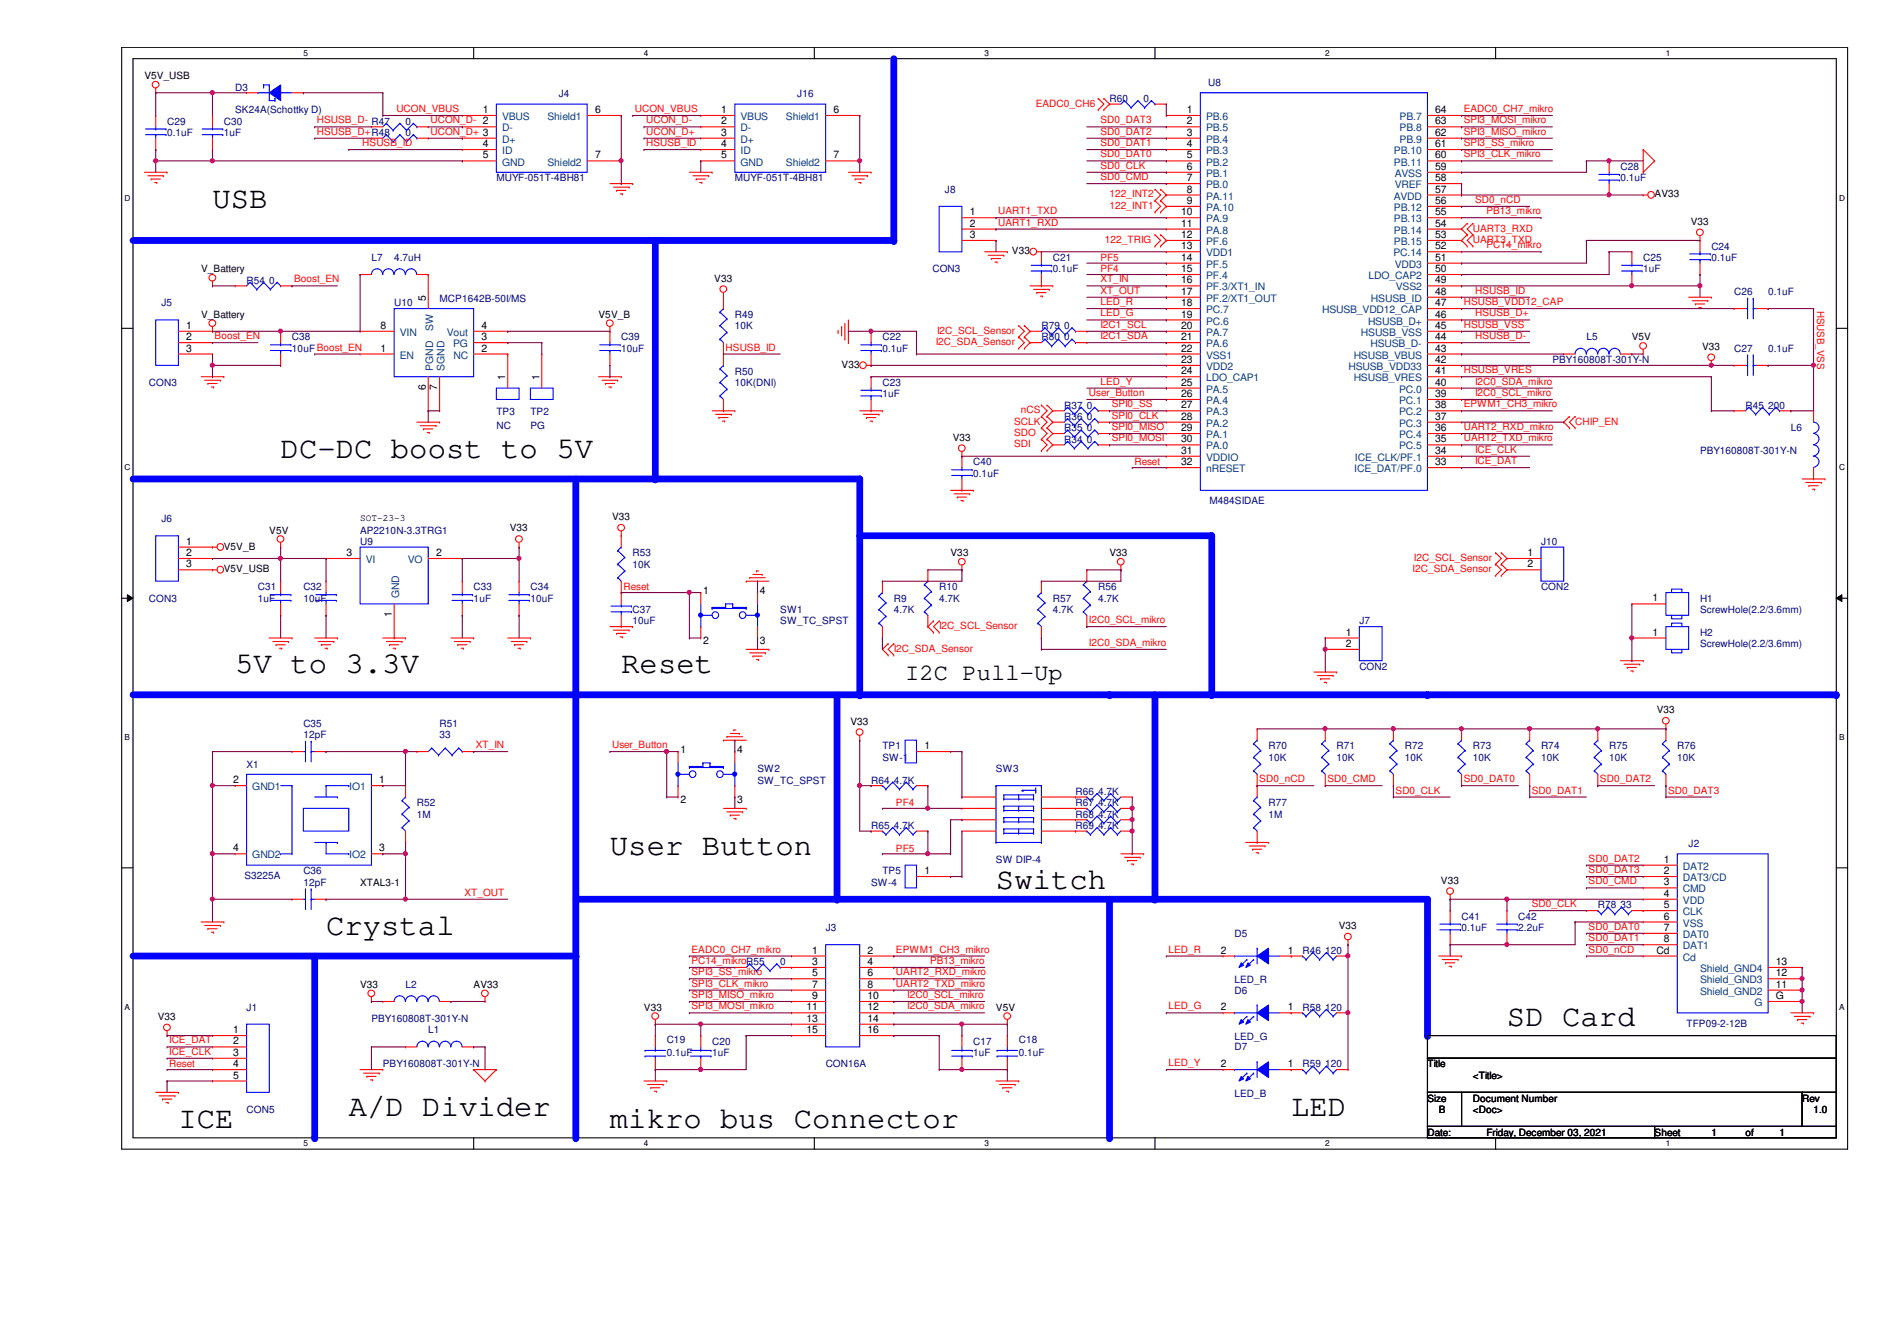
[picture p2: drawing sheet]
<svg xmlns="http://www.w3.org/2000/svg" width="297mm" height="210mm" viewBox="0 0 297 210" stroke-linecap="round" stroke-linejoin="round" font-family="sans-serif">
<defs><g id="words">
<g font-size="4.8">
<text x="33.3" y="32.5">USB</text>
<text x="43.9" y="71.6">DC-DC boost to 5V</text>
<text x="36.8" y="105.4">5V to 3.3V</text>
<text x="97.3" y="105.4">Reset</text>
<text x="95.5" y="133.9">User Button</text>
<text x="156" y="139.2">Switch</text>
<text x="51.1" y="146.3">Crystal</text>
<text x="236" y="160.5">SD Card</text>
<text x="27.9" y="176.5">ICE</text>
<text x="54.6" y="174.8">A/D Divider</text>
<text x="95.5" y="176.5">mikro bus Connector</text>
<text x="202.2" y="174.8">LED</text>
</g>
<text font-size="3.7" x="141.7" y="106.4">I2C Pull-Up</text>
<g font-size="1.6">
<text x="22.6" y="12.4">V5V_USB</text>
<text x="75.6" y="17.7">1</text>
<text x="93.2" y="17.7">6</text>
<text x="112.9" y="17.7">1</text>
<text x="130.5" y="17.7">6</text>
<text x="185.8" y="17.7">1</text>
<text x="224.7" y="17.7">64</text>
<text x="75.6" y="23">4</text>
<text x="112.9" y="19.5">2</text>
<text x="112.9" y="21.3">3</text>
<text x="112.9" y="23">4</text>
<text x="185.8" y="19.5">2</text>
<text x="185.8" y="21.3">3</text>
<text x="185.8" y="23">4</text>
<text x="224.7" y="23">61</text>
<text x="224.7" y="21.3">62</text>
<text x="224.7" y="19.5">63</text>
<text x="75.6" y="24.8">5</text>
<text x="93.2" y="24.8">7</text>
<text x="112.9" y="24.8">5</text>
<text x="130.5" y="24.8">7</text>
<text x="185.8" y="24.8">5</text>
<text x="185.8" y="26.6">6</text>
<text x="185.8" y="28.4">7</text>
<text x="224.7" y="28.4">58</text>
<text x="224.7" y="26.6">59</text>
<text x="224.7" y="24.8">60</text>
<text x="151.8" y="33.7">1</text>
<text x="151.8" y="35.5">2</text>
<text x="185" y="33.7">10</text>
<text x="185" y="35.5">11</text>
<text x="185.8" y="30.1">8</text>
<text x="185.8" y="31.9">9</text>
<text x="224.7" y="35.5">54</text>
<text x="224.7" y="33.7">55</text>
<text x="224.7" y="31.9">56</text>
<text x="224.7" y="30.1">57</text>
<text x="259.1" y="30.9">AV33</text>
<text x="264.8" y="35.2">V33</text>
<text x="151.8" y="37.3">3</text>
<text x="158.5" y="39.8">V33</text>
<text x="185" y="37.3">12</text>
<text x="185" y="39">13</text>
<text x="185" y="40.8">14</text>
<text x="224.7" y="40.8">51</text>
<text x="224.7" y="39">52</text>
<text x="224.7" y="37.3">53</text>
<text x="31.5" y="42.6">V_Battery</text>
<text x="66.7" y="47.1" transform="rotate(-90 66.7 47.1)">5</text>
<text x="111.8" y="44.1">V33</text>
<text x="185" y="42.6">15</text>
<text x="185" y="44.4">16</text>
<text x="185" y="46.1">17</text>
<text x="185" y="47.9">18</text>
<text x="224.7" y="47.9">47</text>
<text x="224.7" y="46.1">48</text>
<text x="224.7" y="44.4">49</text>
<text x="224.7" y="42.6">50</text>
<text x="29.2" y="51.5">1</text>
<text x="29.2" y="53.3">2</text>
<text x="31.5" y="49.7">V_Battery</text>
<text x="59.6" y="51.5">8</text>
<text x="75.4" y="53.3">3</text>
<text x="75.4" y="51.5">4</text>
<text x="93.7" y="49.7">V5V_B</text>
<text x="185" y="49.7">19</text>
<text x="185" y="51.5">20</text>
<text x="185" y="53.3">21</text>
<text x="224.7" y="53.3">44</text>
<text x="224.7" y="51.5">45</text>
<text x="224.7" y="49.7">46</text>
<text x="255.5" y="53.3">V5V</text>
<text x="29.2" y="55">3</text>
<text x="59.6" y="55">1</text>
<text x="75.4" y="55">2</text>
<text x="79.1" y="59.5" transform="rotate(-90 79.1 59.5)">1</text>
<text x="84.5" y="59.5" transform="rotate(-90 84.5 59.5)">1</text>
<text x="131.8" y="57.6">V33</text>
<text x="185" y="55">22</text>
<text x="185" y="56.8">23</text>
<text x="185" y="58.6">24</text>
<text x="224.7" y="58.6">41</text>
<text x="224.7" y="56.8">42</text>
<text x="224.7" y="55">43</text>
<text x="266.5" y="54.7">V33</text>
<text x="66.7" y="61.1" transform="rotate(-90 66.7 61.1)">6</text>
<text x="68.5" y="61.1" transform="rotate(-90 68.5 61.1)">7</text>
<text x="185" y="60.4">25</text>
<text x="185" y="62.1">26</text>
<text x="185" y="63.9">27</text>
<text x="185" y="65.7">28</text>
<text x="224.7" y="65.7">37</text>
<text x="224.7" y="63.9">38</text>
<text x="224.7" y="62.1">39</text>
<text x="224.7" y="60.4">40</text>
<text x="149.2" y="69">V33</text>
<text x="185" y="67.5">29</text>
<text x="185" y="69.3">30</text>
<text x="185" y="71">31</text>
<text x="224.7" y="71">34</text>
<text x="224.7" y="69.3">35</text>
<text x="224.7" y="67.5">36</text>
<text x="185" y="72.8">32</text>
<text x="224.7" y="72.8">33</text>
<text x="42.2" y="83.5">V5V</text>
<text x="56.4" y="81.5">SOT-23-3</text>
<text x="79.8" y="83.2">V33</text>
<text x="95.8" y="81.4">V33</text>
<text x="29.2" y="85.3">1</text>
<text x="29.2" y="87">2</text>
<text x="29.2" y="88.8">3</text>
<text x="35.1" y="86">V5V_B</text>
<text x="35.1" y="89.6">V5V_USB</text>
<text x="54.3" y="87">3</text>
<text x="68.3" y="87">2</text>
<text x="148.8" y="87.1">V33</text>
<text x="173.7" y="87.1">V33</text>
<text x="239.2" y="87">1</text>
<text x="239.2" y="88.8">2</text>
<text x="110.1" y="92.9">1</text>
<text x="119" y="92.9">4</text>
<text x="258.7" y="94.1">1</text>
<text x="61.3" y="96.6" transform="rotate(-90 61.3 96.6)">1</text>
<text x="110.1" y="100.8">2</text>
<text x="119" y="100.8">3</text>
<text x="210.7" y="99.5">1</text>
<text x="210.7" y="101.3">2</text>
<text x="258.7" y="99.5">1</text>
<text x="133.2" y="113.4">V33</text>
<text x="259.4" y="111.6">V33</text>
<text x="106.6" y="117.8">1</text>
<text x="115.4" y="117.8">4</text>
<text x="144.7" y="117.3">1</text>
<text x="36.5" y="122.6">2</text>
<text x="59.4" y="122.6">1</text>
<text x="106.6" y="125.6">2</text>
<text x="115.4" y="125.6">3</text>
<text x="36.5" y="133.3">4</text>
<text x="59.4" y="133.3">3</text>
<text x="144.7" y="136.8">1</text>
<text x="260.5" y="135">1</text>
<text x="260.5" y="136.8">2</text>
<text x="56.4" y="138.6">XTAL3-1</text>
<text x="225.6" y="138.3">V33</text>
<text x="260.5" y="142.2">5</text>
<text x="260.5" y="138.6">3</text>
<text x="260.5" y="140.4">4</text>
<text x="260.5" y="143.9">6</text>
<text x="127.2" y="149.3">1</text>
<text x="135.8" y="149.3">2</text>
<text x="191.2" y="149.3">2</text>
<text x="201.6" y="149.3">1</text>
<text x="209.6" y="145.4">V33</text>
<text x="259.4" y="149.3">Cd</text>
<text x="260.5" y="145.7">7</text>
<text x="260.5" y="147.5">8</text>
<text x="56.4" y="154.6">V33</text>
<text x="74.2" y="154.6">AV33</text>
<text x="127.2" y="151">3</text>
<text x="127.2" y="152.8">5</text>
<text x="127.2" y="154.6">7</text>
<text x="135.8" y="151">4</text>
<text x="135.8" y="152.8">6</text>
<text x="135.8" y="154.6">8</text>
<text x="278.1" y="154.6">11</text>
<text x="278.1" y="152.8">12</text>
<text x="278.1" y="151">13</text>
<text x="24.7" y="159.6">V33</text>
<text x="36.5" y="161.7">1</text>
<text x="100.8" y="158.2">V33</text>
<text x="126.3" y="158.2">11</text>
<text x="126.3" y="159.9">13</text>
<text x="126.3" y="161.7">15</text>
<text x="127.2" y="156.4">9</text>
<text x="135.8" y="156.4">10</text>
<text x="135.8" y="158.2">12</text>
<text x="135.8" y="159.9">14</text>
<text x="135.8" y="161.7">16</text>
<text x="156" y="158.2">V5V</text>
<text x="191.2" y="158.2">2</text>
<text x="201.6" y="158.2">1</text>
<text x="278.1" y="156.4">G</text>
<text x="36.5" y="163.5">2</text>
<text x="36.5" y="165.3">3</text>
<text x="36.5" y="167">4</text>
<text x="191.2" y="167">2</text>
<text x="201.6" y="167">1</text>
<text x="223.5" y="167.1">Title</text>
<text x="36.5" y="168.8">5</text>
<text x="223.5" y="172.4">Size</text>
<text x="230.6" y="172.4">Document Number</text>
<text x="230.6" y="168.9">&lt;Title&gt;</text>
<text x="282.2" y="172.4">Rev</text>
<text x="223.5" y="177.8">Date:</text>
<text x="225.3" y="174.2">B</text>
<text x="230.6" y="174.2">&lt;Doc&gt;</text>
<text x="232.7" y="177.8">Friday, December 03, 2021</text>
<text x="259.1" y="177.8">Sheet</text>
<text x="268" y="177.8">1</text>
<text x="273.3" y="177.8">of</text>
<text x="278.6" y="177.8">1</text>
<text x="284" y="174.2">1.0</text>
</g>
<g font-size="1.6" fill="#000080">
<text x="36.8" y="14.2">D3</text>
<text x="36.8" y="17.7">SK24A(Schottky D)</text>
<text x="87.5" y="15.2">J4</text>
<text x="124.8" y="15.2">J16</text>
<text x="173.7" y="16">R60</text>
<text x="179.1" y="16">0</text>
<text x="189.2" y="13.5">U8</text>
<text x="26.2" y="19.5">C29</text>
<text x="26.2" y="21.3">0.1uF</text>
<text x="35.1" y="19.5">C30</text>
<text x="35.1" y="21.3">1uF</text>
<text x="63.5" y="21.3">0</text>
<text x="63.5" y="19.5">0</text>
<text x="77.7" y="28.4">MUYF-051T-4BH81</text>
<text x="115.1" y="28.4">MUYF-051T-4BH81</text>
<text x="253.7" y="26.6">C28</text>
<text x="253.7" y="28.4">0.1uF</text>
<text x="148" y="30.2">J8</text>
<text x="58.2" y="40.9">L7</text>
<text x="61.7" y="40.9">4.7uH</text>
<text x="164.8" y="40.9">C21</text>
<text x="257.3" y="40.9">C25</text>
<text x="268" y="39.1">C24</text>
<text x="268" y="40.9">0.1uF</text>
<text x="25.3" y="48">J5</text>
<text x="38.6" y="44.4">R54 0</text>
<text x="61.7" y="48">U10</text>
<text x="68.8" y="47.2">MCP1642B-50I/MS</text>
<text x="146" y="42.6">CON3</text>
<text x="164.8" y="42.6">0.1uF</text>
<text x="257.3" y="42.6">1uF</text>
<text x="271.5" y="46.2">C26</text>
<text x="276.9" y="46.2">0.1uF</text>
<text x="45.7" y="53.3">C38</text>
<text x="97.3" y="53.3">C39</text>
<text x="115.1" y="49.7">R49</text>
<text x="115.1" y="51.5">10K</text>
<text x="138.2" y="53.3">C22</text>
<text x="163.1" y="51.5">R79 0</text>
<text x="163.1" y="53.3">R80 0</text>
<text x="248.4" y="53.3">L5</text>
<text x="45.7" y="55.1">10uF Boost_EN</text>
<text x="97.3" y="55.1">10uF</text>
<text x="115.1" y="58.6">R50</text>
<text x="138.2" y="55.1">0.1uF</text>
<text x="243.1" y="56.9">PBY160808T-301Y-N</text>
<text x="271.5" y="55.1">C27</text>
<text x="276.9" y="55.1">0.1uF</text>
<text x="23.3" y="60.4">CON3</text>
<text x="77.7" y="65">TP3</text>
<text x="83.1" y="65">TP2</text>
<text x="115.1" y="60.4">10K(DNI)</text>
<text x="138.2" y="60.4">C23</text>
<text x="138.2" y="62.2">1uF</text>
<text x="166.6" y="65.7">R36 0</text>
<text x="166.6" y="64">R37 0</text>
<text x="273.3" y="64">R45 200</text>
<text x="77.7" y="67.2">NC</text>
<text x="83.1" y="67.2">PG</text>
<text x="166.6" y="69.3">R34 0</text>
<text x="166.6" y="67.5">R35 0</text>
<text x="266.2" y="71.1">PBY160808T-301Y-N</text>
<text x="280.4" y="67.5">L6</text>
<text x="152.4" y="72.9">C40</text>
<text x="152.4" y="74.6">0.1uF</text>
<text x="25.3" y="81.7">J6</text>
<text x="56.4" y="83.5">AP2210N-3.3TRG1</text>
<text x="189.4" y="78.9">M484SIDAE</text>
<text x="56.4" y="85.3">U9</text>
<text x="99.1" y="87.1">R53</text>
<text x="99.1" y="88.9">10K</text>
<text x="241.3" y="85.3">J10</text>
<text x="23.3" y="94.2">CON3</text>
<text x="40.4" y="92.4">C31</text>
<text x="40.4" y="94.2">1uF</text>
<text x="47.5" y="92.4">C32</text>
<text x="47.5" y="94.2">10uF</text>
<text x="74.2" y="92.4">C33</text>
<text x="74.2" y="94.2">1uF</text>
<text x="83.1" y="92.4">C34</text>
<text x="83.1" y="94.2">10uF</text>
<text x="99.1" y="96">C37</text>
<text x="122.2" y="96">SW1</text>
<text x="140" y="94.2">R9</text>
<text x="140" y="96">4.7K</text>
<text x="147.1" y="92.4">R10</text>
<text x="147.1" y="94.2">4.7K</text>
<text x="164.8" y="94.2">R57</text>
<text x="164.8" y="96">4.7K</text>
<text x="172" y="92.4">R56</text>
<text x="172" y="94.2">4.7K</text>
<text x="241.3" y="92.4">CON2</text>
<text x="266.2" y="94.2">H1</text>
<text x="266.2" y="96">ScrewHole(2.2/3.6mm)</text>
<text x="99.1" y="97.7">10uF</text>
<text x="122.2" y="97.7">SW_TC_SPST</text>
<text x="212.9" y="97.7">J7</text>
<text x="266.2" y="99.5">H2</text>
<text x="266.2" y="101.3">ScrewHole(2.2/3.6mm)</text>
<text x="212.9" y="104.9">CON2</text>
<text x="47.5" y="113.7">C35</text>
<text x="68.8" y="113.7">R51</text>
<text x="47.5" y="115.5">12pF</text>
<text x="68.8" y="115.5">33</text>
<text x="138.2" y="117.3">TP1</text>
<text x="138.2" y="119.1">SW-1</text>
<text x="198.6" y="117.3">R70</text>
<text x="198.6" y="119.1">10K</text>
<text x="209.3" y="117.3">R71</text>
<text x="209.3" y="119.1">10K</text>
<text x="220" y="117.3">R72</text>
<text x="220" y="119.1">10K</text>
<text x="230.6" y="117.3">R73</text>
<text x="230.6" y="119.1">10K</text>
<text x="241.3" y="117.3">R74</text>
<text x="241.3" y="119.1">10K</text>
<text x="252" y="117.3">R75</text>
<text x="252" y="119.1">10K</text>
<text x="262.6" y="117.3">R76</text>
<text x="262.6" y="119.1">10K</text>
<text x="38.6" y="120.1">X1</text>
<text x="118.6" y="120.9">SW2</text>
<text x="118.6" y="122.6">SW_TC_SPST</text>
<text x="136.4" y="122.6">R64 4.7K</text>
<text x="156" y="120.9">SW3</text>
<text x="168.4" y="124.4">R66 4.7K</text>
<text x="65.3" y="126.2">R52</text>
<text x="65.3" y="128">1M</text>
<text x="136.4" y="129.8">R65 4.7K</text>
<text x="168.4" y="128">R68 4.7K</text>
<text x="168.4" y="126.2">R67 4.7K</text>
<text x="168.4" y="129.8">R69 4.7K</text>
<text x="198.6" y="126.2">R77</text>
<text x="198.6" y="128">1M</text>
<text x="38.3" y="137.6">S3225A</text>
<text x="47.5" y="136.9">C36</text>
<text x="138.2" y="136.9">TP5</text>
<text x="156" y="135.1">SW DIP-4</text>
<text x="264.4" y="132.6">J2</text>
<text x="47.5" y="138.6">12pF</text>
<text x="136.4" y="138.6">SW-4</text>
<text x="228.9" y="144">C41</text>
<text x="237.7" y="144">C42</text>
<text x="250.2" y="142.2">R78 33</text>
<text x="129.3" y="145.8">J3</text>
<text x="193.3" y="146.6">D5</text>
<text x="204" y="149.3">R46 120</text>
<text x="228.9" y="145.8">0.1uF</text>
<text x="237.7" y="145.8">2.2uF</text>
<text x="63.5" y="154.6">L2</text>
<text x="122.2" y="151.1">0</text>
<text x="193.3" y="153.9">LED_R</text>
<text x="193.3" y="155.5">D6</text>
<text x="38.6" y="158.2">J1</text>
<text x="58.2" y="160">PBY160808T-301Y-N</text>
<text x="67.1" y="161.8">L1</text>
<text x="204" y="158.2">R58 120</text>
<text x="264.1" y="160.7">TFP09-2-12B</text>
<text x="59.9" y="167.1">PBY160808T-301Y-N</text>
<text x="104.4" y="163.2">C19</text>
<text x="104.4" y="165.3">0.1uF</text>
<text x="111.5" y="163.5">C20</text>
<text x="111.5" y="165.3">1uF</text>
<text x="129.3" y="167.1">CON16A</text>
<text x="152.4" y="163.5">C17</text>
<text x="152.4" y="165.3">1uF</text>
<text x="159.5" y="163.2">C18</text>
<text x="159.5" y="165.3">0.1uF</text>
<text x="193.3" y="164.4">D7</text>
<text x="193.3" y="162.8">LED_G</text>
<text x="204" y="167.1">R59 120</text>
<text x="193.3" y="171.7">LED_B</text>
<text x="38.6" y="174.2">CON5</text>
</g>
<g font-size="1.6" fill="#f00">
<text x="62.1" y="17.5">UCON_VBUS</text>
<text x="99.4" y="17.5">UCON_VBUS</text>
<text x="162.2" y="16.7">EADC0_CH6</text>
<text x="229.2" y="17.5">EADC0_CH7_mikro</text>
<text x="49.6" y="19.3">HSUSB_D- R47</text>
<text x="49.6" y="21.1">HSUSB_D+R48</text>
<text x="56.7" y="22.9">HSUSB_ID</text>
<text x="67.4" y="21.1">UCON_D+ 3</text>
<text x="67.4" y="19.3">UCON_D- 2</text>
<text x="101.2" y="19.3">UCON_D-</text>
<text x="101.2" y="21.1">UCON_D+</text>
<text x="101.2" y="22.9">HSUSB_ID</text>
<text x="172.3" y="19.3">SD0_DAT3</text>
<text x="172.3" y="21.1">SD0_DAT2</text>
<text x="172.3" y="22.9">SD0_DAT1</text>
<text x="229.2" y="19.3">SPI3_MOSI_mikro</text>
<text x="229.2" y="21.1">SPI3_MISO_mikro</text>
<text x="229.2" y="22.9">SPI3_SS_mikro</text>
<text x="172.3" y="24.6">SD0_DAT0</text>
<text x="172.3" y="26.4">SD0_CLK</text>
<text x="172.3" y="28.2">SD0_CMD</text>
<text x="229.2" y="24.6">SPI3_CLK_mikro</text>
<text x="156.3" y="33.5">UART1_TXD</text>
<text x="156.3" y="35.3">UART1_RXD</text>
<text x="173.7" y="30.9">122_INT2</text>
<text x="173.7" y="32.7">122_INT1</text>
<text x="231" y="31.7">SD0_nCD</text>
<text x="232.7" y="33.5">PB13_mikro</text>
<text x="172.3" y="40.9">PF5</text>
<text x="173" y="38">122_TRIG</text>
<text x="230.6" y="36.2">UART3_RXD</text>
<text x="230.6" y="38">UART3_TXD</text>
<text x="232.7" y="38.9">PC14_mikro</text>
<text x="46.1" y="44.2">Boost_EN</text>
<text x="172.3" y="44.2">XT_IN</text>
<text x="172.3" y="46">XT_OUT</text>
<text x="172.3" y="47.8">LED_R</text>
<text x="172.3" y="42.6">PF4</text>
<text x="229.2" y="47.8">HSUSB_VDD12_CAP</text>
<text x="231" y="46">HSUSB_ID</text>
<text x="33.6" y="53.1">Boost_EN</text>
<text x="146.7" y="52.2">I2C_SCL_Sensor</text>
<text x="172.3" y="49.5">LED_G</text>
<text x="172.3" y="51.3">I2C1_SCL</text>
<text x="172.3" y="53.1">I2C1_SDA</text>
<text x="229.2" y="51.3">HSUSB_VSS</text>
<text x="231" y="49.5">HSUSB_D+</text>
<text x="231" y="53.1">HSUSB_D-</text>
<text x="284.5" y="48.6" transform="rotate(90 284.5 48.6)">HSUSB_VSS</text>
<text x="113.6" y="54.9">HSUSB_ID</text>
<text x="146.5" y="54">I2C_SDA_Sensor</text>
<text x="229.2" y="58.4">HSUSB_VRES</text>
<text x="159.9" y="64.7">nCS</text>
<text x="170.5" y="62">User_Button</text>
<text x="172.3" y="60.2">LED_Y</text>
<text x="174.1" y="63.8">SPI0_SS</text>
<text x="174.1" y="65.5">SPI0_CLK</text>
<text x="229.2" y="63.8">EPWM1_CH3_mikro</text>
<text x="231" y="60.2">I2C0_SDA_mikro</text>
<text x="231" y="62">I2C0_SCL_mikro</text>
<text x="158.8" y="68.2">SDO</text>
<text x="158.8" y="70">SDI</text>
<text x="158.8" y="66.5">SCLK</text>
<text x="174.1" y="67.3">SPI0_MISO</text>
<text x="174.1" y="69.1">SPI0_MOSI</text>
<text x="229.2" y="67.3">UART2_RXD_mikro</text>
<text x="229.2" y="69.1">UART2_TXD_mikro</text>
<text x="231" y="70.9">ICE_CLK</text>
<text x="246.6" y="66.5">CHIP_EN</text>
<text x="177.6" y="72.9">Reset</text>
<text x="231" y="72.6">ICE_DAT</text>
<text x="221.2" y="89.6">I2C_SDA_Sensor</text>
<text x="221.4" y="87.8">I2C_SCL_Sensor</text>
<text x="97.6" y="92.4">Reset</text>
<text x="147.1" y="98.5">I2C_SCL_Sensor</text>
<text x="170.5" y="97.5">I2C0_SCL_mikro</text>
<text x="170.5" y="101.1">I2C0_SDA_mikro</text>
<text x="140" y="102">I2C_SDA_Sensor</text>
<text x="74.5" y="117.1">XT_IN</text>
<text x="95.8" y="117.1">User_Button</text>
<text x="197.2" y="122.4">SD0_nCD</text>
<text x="207.9" y="122.4">SD0_CMD</text>
<text x="218.5" y="124.2">SD0_CLK</text>
<text x="229.2" y="122.4">SD0_DAT0</text>
<text x="239.9" y="124.2">SD0_DAT1</text>
<text x="250.5" y="122.4">SD0_DAT2</text>
<text x="261.2" y="124.2">SD0_DAT3</text>
<text x="140.3" y="126.2">PF4</text>
<text x="140.3" y="133.3">PF5</text>
<text x="248.8" y="136.7">SD0_DAT3</text>
<text x="248.8" y="134.9">SD0_DAT2</text>
<text x="72.7" y="140.2">XT_OUT</text>
<text x="239.9" y="142">SD0_CLK</text>
<text x="248.8" y="138.4">SD0_CMD</text>
<text x="108.3" y="149.1">EADC0_CH7_mikro</text>
<text x="140.3" y="149.1">EPWM1_CH3_mikro</text>
<text x="183" y="149.1">LED_R</text>
<text x="248.8" y="147.3">SD0_DAT1</text>
<text x="248.8" y="145.5">SD0_DAT0</text>
<text x="248.8" y="149.1">SD0_nCD</text>
<text x="108.3" y="152.7">SPI3_SS_mikro</text>
<text x="108.3" y="154.4">SPI3_CLK_mikro</text>
<text x="108.3" y="150.9">PC14_mikroR55</text>
<text x="140.3" y="152.7">UART2_RXD_mikro</text>
<text x="140.3" y="154.4">UART2_TXD_mikro</text>
<text x="145.6" y="150.9">PB13_mikro</text>
<text x="108.3" y="156.2">SPI3_MISO_mikro</text>
<text x="108.3" y="158">SPI3_MOSI_mikro</text>
<text x="142.1" y="156.2">I2C0_SCL_mikro</text>
<text x="142.1" y="158">I2C0_SDA_mikro</text>
<text x="183" y="158">LED_G</text>
<text x="26.5" y="163.3">ICE_DAT</text>
<text x="26.5" y="165.1">ICE_CLK</text>
<text x="26.5" y="167.1">Reset</text>
<text x="183" y="166.9">LED_Y</text>
</g>
<g font-size="1.6" fill="#004080">
<text x="78.6" y="18.8">VBUS</text>
<text x="78.6" y="20.6">D-</text>
<text x="78.6" y="22.4">D+</text>
<text x="85.7" y="18.8">Shield1</text>
<text x="116" y="18.8">VBUS</text>
<text x="116" y="20.6">D-</text>
<text x="116" y="22.4">D+</text>
<text x="123.1" y="18.8">Shield1</text>
<text x="188.8" y="18.8">PB.6</text>
<text x="188.8" y="20.6">PB.5</text>
<text x="188.8" y="22.4">PB.4</text>
<text x="219.2" y="22.4">PB.9</text>
<text x="219.2" y="20.6">PB.8</text>
<text x="219.2" y="18.8">PB.7</text>
<text x="78.6" y="24.1">ID</text>
<text x="78.6" y="25.9">GND</text>
<text x="85.7" y="25.9">Shield2</text>
<text x="116" y="24.1">ID</text>
<text x="116" y="25.9">GND</text>
<text x="123.1" y="25.9">Shield2</text>
<text x="188.8" y="24.1">PB.3</text>
<text x="188.8" y="25.9">PB.2</text>
<text x="188.8" y="27.7">PB.1</text>
<text x="188.8" y="29.5">PB.0</text>
<text x="218.3" y="25.9">PB.11</text>
<text x="218.3" y="24.1">PB.10</text>
<text x="218.4" y="29.5">VREF</text>
<text x="218.4" y="27.7">AVSS</text>
<text x="188.8" y="31.2">PA.11</text>
<text x="188.8" y="33">PA.10</text>
<text x="188.8" y="34.8">PA.9</text>
<text x="218.2" y="31.2">AVDD</text>
<text x="218.3" y="34.8">PB.13</text>
<text x="218.3" y="33">PB.12</text>
<text x="188.8" y="36.6">PA.8</text>
<text x="188.8" y="38.4">PF.6</text>
<text x="188.8" y="40.1">VDD1</text>
<text x="188.8" y="41.9">PF.5</text>
<text x="218.2" y="40.1">PC.14</text>
<text x="218.3" y="38.4">PB.15</text>
<text x="218.3" y="36.6">PB.14</text>
<text x="218.4" y="41.9">VDD3</text>
<text x="188.8" y="43.7">PF.4</text>
<text x="188.8" y="45.5">PF.3/XT1_IN</text>
<text x="188.8" y="47.2">PF.2/XT1_OUT</text>
<text x="214.3" y="43.7">LDO_CAP2</text>
<text x="214.7" y="47.2">HSUSB_ID</text>
<text x="218.6" y="45.5">VSS2</text>
<text x="62.6" y="52.6">VIN</text>
<text x="67.8" y="51.8" transform="rotate(-90 67.8 51.8)">SW</text>
<text x="70" y="52.6">Vout</text>
<text x="188.8" y="49">PC.7</text>
<text x="188.8" y="50.8">PC.6</text>
<text x="188.8" y="52.6">PA.7</text>
<text x="207" y="49">HSUSB_VDD12_CAP</text>
<text x="213.1" y="52.6">HSUSB_VSS</text>
<text x="214.2" y="50.8">HSUSB_D+</text>
<text x="62.6" y="56.1">EN</text>
<text x="67.8" y="58.1" transform="rotate(-90 67.8 58.1)">PGND</text>
<text x="69.6" y="58.1" transform="rotate(-90 69.6 58.1)">SGND</text>
<text x="71" y="54.4">PG</text>
<text x="71" y="56.1">NC</text>
<text x="188.8" y="54.4">PA.6</text>
<text x="188.8" y="56.1">VSS1</text>
<text x="188.8" y="57.9">VDD2</text>
<text x="188.8" y="59.7">LDO_CAP1</text>
<text x="211.2" y="57.9">HSUSB_VDD33</text>
<text x="212" y="59.7">HSUSB_VRES</text>
<text x="212" y="56.1">HSUSB_VBUS</text>
<text x="214.6" y="54.4">HSUSB_D-</text>
<text x="188.8" y="61.5">PA.5</text>
<text x="188.8" y="63.2">PA.4</text>
<text x="188.8" y="65">PA.3</text>
<text x="219.1" y="65">PC.2</text>
<text x="219.1" y="63.2">PC.1</text>
<text x="219.1" y="61.5">PC.0</text>
<text x="188.8" y="66.8">PA.2</text>
<text x="188.8" y="68.6">PA.1</text>
<text x="188.8" y="70.4">PA.0</text>
<text x="219.1" y="70.4">PC.5</text>
<text x="219.1" y="68.6">PC.4</text>
<text x="219.1" y="66.8">PC.3</text>
<text x="188.8" y="72.1">VDDIO</text>
<text x="188.8" y="73.9">nRESET</text>
<text x="212" y="73.9">ICE_DAT/PF.0</text>
<text x="212.1" y="72.1">ICE_CLK/PF.1</text>
<text x="57.3" y="88.1">VI</text>
<text x="63.8" y="88.1">VO</text>
<text x="62.5" y="93.6" transform="rotate(-90 62.5 93.6)">GND</text>
<text x="39.5" y="123.7">GND1</text>
<text x="54.7" y="123.7">IO1</text>
<text x="39.5" y="134.4">GND2</text>
<text x="54.7" y="134.4">IO2</text>
<text x="263.5" y="136.1">DAT2</text>
<text x="263.5" y="137.9">DAT3/CD</text>
<text x="263.5" y="143.3">CLK</text>
<text x="263.5" y="139.7">CMD</text>
<text x="263.5" y="141.5">VDD</text>
<text x="263.5" y="146.8">DAT0</text>
<text x="263.5" y="148.6">DAT1</text>
<text x="263.5" y="145">VSS</text>
<text x="263.5" y="150.4">Cd</text>
<text x="266.2" y="155.7">Shield_GND2</text>
<text x="266.2" y="153.9">Shield_GND3</text>
<text x="266.2" y="152.1">Shield_GND4</text>
<text x="274.7" y="157.5">G</text>
</g>
<g font-size="1.3">
<text x="47.5" y="8.7">5</text>
<text x="100.8" y="8.7">4</text>
<text x="154.2" y="8.7">3</text>
<text x="207.5" y="8.7">2</text>
<text x="260.9" y="8.7">1</text>
<text x="19.5" y="31.4">D</text>
<text x="288" y="31.4">D</text>
<text x="19.5" y="73.6">C</text>
<text x="288" y="73.6">C</text>
<text x="19.5" y="115.9">B</text>
<text x="288" y="115.9">B</text>
<text x="19.5" y="158.1">A</text>
<text x="288" y="158.1">A</text>
<text x="47.5" y="179.4">5</text>
<text x="100.8" y="179.4">4</text>
<text x="154.2" y="179.4">3</text>
<text x="207.5" y="179.4">2</text>
<text x="260.9" y="179.4">1</text>
</g>
</g></defs>
<path d="M19.1 7.4h270.2v172.5h-270.2zM20.8 9.2h266.7v168.9h-266.7z" fill="none" stroke="#000" stroke-width=".17"/>
<g fill="#fff">
<path d="M47.5 7.6h.7v1.4h-.7z"/>
<path d="M47.5 178.3h.7v1.4h-.7z"/>
</g>
<path d="M74.2 7.4v1.8M74.2 178.1v1.8" fill="none" stroke="#000" stroke-width=".17"/>
<g fill="#fff">
<path d="M100.8 7.6h.7v1.4h-.7z"/>
<path d="M100.8 178.3h.7v1.4h-.7z"/>
</g>
<path d="M127.5 7.4v1.8M127.5 178.1v1.8" fill="none" stroke="#000" stroke-width=".17"/>
<g fill="#fff">
<path d="M154.2 7.6h.7v1.4h-.7z"/>
<path d="M154.2 178.3h.7v1.4h-.7z"/>
</g>
<path d="M180.8 7.4v1.8M180.8 178.1v1.8" fill="none" stroke="#000" stroke-width=".17"/>
<g fill="#fff">
<path d="M207.5 7.6h.7v1.4h-.7z"/>
<path d="M207.5 178.3h.7v1.4h-.7z"/>
</g>
<path d="M234.2 7.4v1.8M234.2 178.1v1.8" fill="none" stroke="#000" stroke-width=".17"/>
<g fill="#fff">
<path d="M260.9 7.6h.6v1.4h-.6z"/>
<path d="M260.9 178.3h.6v1.4h-.6z"/>
<path d="M19.5 30.3h.9v1.4h-.9z"/>
<path d="M288 30.3h.9v1.4h-.9z"/>
<path d="M19.5 72.5h.9v1.4h-.9z"/>
<path d="M288 72.5h.9v1.4h-.9z"/>
</g>
<path d="M19.1 51.4h1.7M287.5 51.4h1.8" fill="none" stroke="#000" stroke-width=".17"/>
<g fill="#fff">
<path d="M19.5 114.7h.8v1.4h-.8z"/>
<path d="M288 114.7h.8v1.4h-.8z"/>
</g>
<path d="M19.1 93.6h1.7M287.5 93.6h1.8" fill="none" stroke="#000" stroke-width=".17"/>
<path d="M19.9 93.1l.9 .5-.9 .5zM287.5 93.6l.9-.5v1z" fill="#000"/>
<path d="M19.9 93.1l.9 .5-.9 .5zM287.5 93.6l.9-.5v1z" fill="none" stroke="#000" stroke-width=".16"/>
<g fill="#fff">
<path d="M19.5 156.9h.8v1.4h-.8z"/>
<path d="M288 156.9h.8v1.4h-.8z"/>
</g>
<path d="M19.1 135.8h1.7M287.5 135.8h1.8" fill="none" stroke="#000" stroke-width=".17"/>
<path d="M20.8 37.6h119.2" fill="none" stroke="#00f" stroke-width="1.1"/>
<circle cx="140" cy="37.6" r=".53" fill="#00f"/>
<path d="M20.8 108.8h69.4" fill="none" stroke="#00f" stroke-width="1.1"/>
<circle cx="90.2" cy="108.8" r=".53" fill="#00f"/>
<path d="M20.8 149.6h69.4" fill="none" stroke="#00f" stroke-width="1.1"/>
<circle cx="90.2" cy="149.6" r=".53" fill="#00f"/>
<path d="M90.2 149.6v28.5" fill="none" stroke="#00f" stroke-width="1.1"/>
<circle cx="90.2" cy="178.1" r=".53" fill="#00f"/>
<path d="M49.3 149.6v28.5" fill="none" stroke="#00f" stroke-width="1.1"/>
<circle cx="49.3" cy="178.1" r=".53" fill="#00f"/>
<path d="M90.2 108.8v40.8" fill="none" stroke="#00f" stroke-width="1.1"/>
<circle cx="90.2" cy="149.6" r=".53" fill="#00f"/>
<path d="M90.2 75v33.8" fill="none" stroke="#00f" stroke-width="1.1"/>
<circle cx="90.2" cy="108.8" r=".53" fill="#00f"/>
<path d="M140 9.2v28.4" fill="none" stroke="#00f" stroke-width="1.1"/>
<circle cx="140" cy="37.6" r=".53" fill="#00f"/>
<path d="M102.6 37.6v37.4" fill="none" stroke="#00f" stroke-width="1.1"/>
<circle cx="102.6" cy="75" r=".53" fill="#00f"/>
<path d="M173.7 140.8v37.3" fill="none" stroke="#00f" stroke-width="1.1"/>
<circle cx="173.7" cy="178.1" r=".53" fill="#00f"/>
<path d="M90.2 140.8h83.5" fill="none" stroke="#00f" stroke-width="1.1"/>
<circle cx="173.7" cy="140.8" r=".53" fill="#00f"/>
<path d="M90.2 108.8h44.4" fill="none" stroke="#00f" stroke-width="1.1"/>
<circle cx="134.6" cy="108.8" r=".53" fill="#00f"/>
<path d="M134.6 75v33.8" fill="none" stroke="#00f" stroke-width="1.1"/>
<circle cx="134.6" cy="108.8" r=".53" fill="#00f"/>
<path d="M131.1 108.8v32" fill="none" stroke="#00f" stroke-width="1.1"/>
<circle cx="131.1" cy="140.8" r=".53" fill="#00f"/>
<path d="M20.8 75h113.8" fill="none" stroke="#00f" stroke-width="1.1"/>
<circle cx="134.6" cy="75" r=".53" fill="#00f"/>
<path d="M134.6 108.8h39.1" fill="none" stroke="#00f" stroke-width="1.1"/>
<circle cx="173.7" cy="108.8" r=".53" fill="#00f"/>
<path d="M180.8 108.8v32" fill="none" stroke="#00f" stroke-width="1.1"/>
<circle cx="180.8" cy="140.8" r=".53" fill="#00f"/>
<path d="M173.7 140.8h49.8" fill="none" stroke="#00f" stroke-width="1.1"/>
<circle cx="223.5" cy="140.8" r=".53" fill="#00f"/>
<path d="M173.7 108.8h49.8" fill="none" stroke="#00f" stroke-width="1.1"/>
<circle cx="223.5" cy="108.8" r=".53" fill="#00f"/>
<path d="M223.5 140.8v21.3" fill="none" stroke="#00f" stroke-width="1.1"/>
<circle cx="223.5" cy="162.1" r=".53" fill="#00f"/>
<path d="M223.5 108.8h64" fill="none" stroke="#00f" stroke-width="1.1"/>
<circle cx="287.5" cy="108.8" r=".53" fill="#00f"/>
<path d="M189.7 83.9v24.9" fill="none" stroke="#00f" stroke-width="1.1"/>
<circle cx="189.7" cy="108.8" r=".53" fill="#00f"/>
<path d="M134.6 83.9h55.1" fill="none" stroke="#00f" stroke-width="1.1"/>
<circle cx="189.7" cy="83.9" r=".53" fill="#00f"/>
<g fill="none" stroke="#f00" stroke-width=".17">
<path d="M24.4 14.5h.1M24.4 13.8v.7M72.4 18.1h.1M72.4 19.9h.1M72.4 18.1h5.3M72.4 19.9h5.3M91.9 18.1h5.4M97.3 18.1h.1M172 15.4h.1M172 17.2h.1M172 15.4l.8 .9-.8 .9M172.8 17.2h.1"/>
<path d="M172.8 15.4h.1M172.8 15.4l.9 .9-.9 .9M22.6 27h3.6M23.2 27.5h2.4M23.7 28h.1M23.7 28h1.4M24.2 28.6h.4M24.6 28.6h.1M25.6 27.5h.1M26.2 27h.1M72.4 21.6h.1M72.4 23.4h.1"/>
<path d="M72.4 25.2h.1M72.4 21.6h5.3M72.4 23.4h5.3M72.4 25.2h5.3M91.9 25.2h5.4M95.5 28.7h3.6M96.1 29.3h2.4M96.6 29.8h.1M96.6 29.8h1.4M97.1 30.4h.4M97.3 25.2h.1M97.5 30.4h.1"/>
<path d="M98.5 29.3h.1M99.1 28.7h.1M108 27h3.5M108.5 27.5h2.5M109 28h.1M109 28h1.4M109.6 28.6h.3M109.9 28.6h.1M111 27.5h.1M111.5 27h.1M132.8 27h3.6M133.4 27.5h2.4"/>
<path d="M133.9 28h.1M133.9 28h1.4M134.5 28.6h.3M134.8 28.6h.1M135.8 27.5h.1M136.4 27h.1M150.6 34.1h5.4M150.6 35.9h5.4M150.6 37.6h5.4M154.2 39.4h3.5M154.7 40h2.5M156 34.1h.1"/>
<path d="M156 35.9h.1M156 37.6h.1M157.2 40h.1M157.7 39.4h.1M162.3 39.4h.8M163.1 39.4h.1M180.8 29.6h.1M180.8 31.4h.1M180.8 33.2h.1M180.8 36.7h.1M180.8 38.5h.1M180.8 29.6l.9 .9-.9 .9"/>
<path d="M180.8 31.4l.9 .9-.9 .9M180.8 36.7l.9 .9-.9 .9M181.7 31.4h.1M181.7 29.6h.1M181.7 33.2h.1M181.7 38.5h.1M181.7 36.7h.1M181.7 29.6l.9 .9-.9 .9M181.7 31.4l.9 .9-.9 .9M181.7 36.7l.9 .9-.9 .9M229.7 35h.1M229.7 36.7h.1"/>
<path d="M229.7 38.5h.1M229.7 35l-.8 .9 .8 .8M229.7 36.7l-.8 .9 .8 .9M230.6 36.7h.1M230.6 35h.1M230.6 38.5h.1M230.6 35l-.9 .9 .9 .8M230.6 36.7l-.9 .9 .9 .9M257.3 23.4h.1M257.3 27h.1M257.3 30.5h.1M257.3 23.4v3.6"/>
<path d="M257.3 23.4l1.8 1.8M257.3 30.5h.7M259.1 25.2h.1M259.1 25.2l-1.8 1.8M266.2 37.6h.1M266.2 36.9v.7M31.5 59h3.6M32 59.5h2.5M33.3 51.9h.1M33.3 44.7h.1M33.3 44v.7M33.3 51.1v.8"/>
<path d="M34.5 59.5h.1M35.1 59h.1M43.9 51.9h.1M43.9 57.2h.1M43.9 51.9v1.7M43.9 55.4v1.8M84.8 55.4h.1M84.8 55.4v5.3M93.7 59h3.6M94.3 59.5h2.4M95.5 51.9h.1M95.5 51.1v.8"/>
<path d="M96.7 59.5h.1M97.3 59h.1M113.3 46.5h.1M113.3 55.4h.1M113.3 45.8v2.5M113.3 53.6v1.8M131.2 52h.1M131.2 51.7v.3M131.8 51.1h.1M131.8 51.1v1.5M132.3 53.1h.1M132.3 50.6v2.5"/>
<path d="M132.8 53.6h.1M132.8 50.1v3.5M135.7 57.2h.7M136.4 57.2h.1M136.4 51.9h.1M136.4 51.9v1.7M136.4 55.4v1.8M155.2 40.5h.1M155.2 40.5h1.5M155.8 41h.3M156.1 41h.1M159.5 52.7h.1"/>
<path d="M159.5 54.5h.1M159.5 51h.1M159.5 52.7l.9 .9-.9 .9M159.5 51l.9 .9-.9 .8M160.4 54.5h.1M160.4 52.7h.1M160.4 51h.1M160.4 52.7l.9 .9-.9 .9M160.4 51l.9 .9M161.3 51.9h.1M161.3 44.7h3.5M161.3 51.9l-.9 .8"/>
<path d="M161.3 51.9h1.8M161.8 45.3h2.5M162.3 45.8h.1M162.3 45.8h1.5M162.9 46.4h.3M163.2 46.4h.1M164.3 45.3h.1M164.8 44.7h.1M168.4 51.9h1.8M170.2 51.9h.1M257.3 55.4h.1M257.3 54.7v.7"/>
<path d="M264.4 46.5h3.6M265 47.1h2.4M265.5 47.6h.1M265.5 47.6h1.4M266 48.1h.4M266.4 48.1h.1M267.4 47.1h.1M268 46.5h.1M268 57.2h.1M268 56.5v.7M32.6 60h.1M32.6 60h1.4"/>
<path d="M33.1 60.6h.3M33.4 60.6h.1M65.3 66.1h3.5M65.8 66.6h2.5M66.3 67.1h.1M66.3 67.1h1.5M66.9 67.7h.3M67.2 67.7h.1M68.3 66.6h.1M68.8 66.1h.1M94.8 60h.1M94.8 60h1.4"/>
<path d="M95.3 60.6h.4M95.7 60.6h.1M111.5 64.3h3.6M112.1 64.9h2.4M112.6 65.4h.1M112.6 65.4h1.4M113.1 65.9h.4M113.5 65.9h.1M114.5 64.9h.1M115.1 64.3h.1M134.6 64.3h3.6M135.2 64.9h2.4"/>
<path d="M135.7 65.4h.1M135.7 65.4h1.4M136.2 65.9h.4M136.6 65.9h.1M137.6 64.9h.1M138.2 64.3h.1M148.8 76.7h3.6M149.4 77.3h2.4M149.9 77.8h.1M149.9 77.8h1.4M150.5 78.4h.3M150.6 71.4h.1"/>
<path d="M150.6 70.7v.7M150.8 78.4h.1M151.8 77.3h.1M152.4 76.7h.1M163.1 67h.1M163.1 68.7h.1M163.1 70.5h.1M163.1 65.2h.1M163.1 63.4h.1M163.1 67l.9 .9-.9 .8M163.1 68.7l.9 .9-.9 .9M163.1 65.2l.9 .9-.9 .9"/>
<path d="M163.1 63.4l.9 .9-.9 .9M164 68.7h.1M164 67h.1M164 70.5h.1M164 65.2h.1M164 63.4h.1M164 67l.8 .9-.8 .8M164 68.7l.8 .9-.8 .9M164 65.2l.8 .9M164 63.4l.8 .9-.8 .9M164.8 66.1h.1M164.8 66.1h1.8"/>
<path d="M164.8 66.1l-.8 .9M172 66.1h1.7M173.7 66.1h.1M245.7 65.2h.1M245.7 67h.1M245.7 65.2l-.8 .9 .8 .9M246.6 67h.1M246.6 65.2h.1M246.6 65.2l-.9 .9 .9 .9M282.2 75h3.6M282.7 75.5h2.5M283.3 76h.1"/>
<path d="M283.3 76h1.4M283.8 76.6h.3M284.1 76.6h.1M285.2 75.5h.1M285.8 75h.1M27.9 85.6h6.1M27.9 89.2h6.1M27.9 87.4h5.4M33.3 85.6h.1M33.3 89.2h.1M33.3 87.4h.1M42.2 99.9h3.5"/>
<path d="M43.9 85.6h.1M43.9 84.9v.7M45.7 99.9h.1M49.3 99.9h3.5M52.8 99.9h.1M59.9 99.9h3.6M63.5 99.9h.1M70.6 99.9h3.6M72.4 91h.1M72.4 96.3h.1M72.4 91v1.8M72.4 94.5v1.8"/>
<path d="M74.2 99.9h.1M79.5 99.9h3.6M81.3 85.6h.1M81.3 84.9v.7M83.1 99.9h.1M95.5 98.1h3.6M96.1 98.6h2.4M96.6 99.1h.1M96.6 99.1h1.4M97.1 99.7h.4M97.3 83.9h.1M97.3 83.1v.8"/>
<path d="M97.5 99.7h.1M98.5 98.6h.1M99.1 98.1h.1M116.8 91h.1M116.8 91h3.6M117.4 90.4h.1M117.4 90.4h2.4M117.9 89.9h1.4M118.4 89.4h.1M118.4 89.4h.4M119.3 89.9h.1M146.2 97.2h.1"/>
<path d="M146.2 99h.1M146.2 97.2l-.9 .9 .9 .9M147.1 99h.1M147.1 97.2h.1M147.1 97.2l-.9 .9 .9 .9M150.6 89.2h.1M150.6 88.5v.7M175.5 89.2h.1M175.5 88.5v.7M234.2 86.5h.1M234.2 88.3h.1M234.2 90.1h.1"/>
<path d="M234.2 86.5l.9 .9-.9 .9M234.2 88.3l.9 .9-.9 .9M235.1 88.3h.1M235.1 86.5h.1M235.1 90.1h.1M235.1 86.5l.9 .9-.9 .9M235.1 88.3l.9 .9-.9 .9M42.7 100.4h2.5M43.2 100.9h.1M43.2 100.9h1.5M43.8 101.5h.3M44.1 101.5h.1"/>
<path d="M45.2 100.4h.1M49.8 100.4h2.5M50.3 100.9h.1M50.3 100.9h1.5M50.9 101.5h.3M51.2 101.5h.1M52.3 100.4h.1M60.5 100.4h2.4M61 100.9h.1M61 100.9h1.4M61.6 101.5h.3M61.9 101.5h.1"/>
<path d="M62.9 100.4h.1M71.2 100.4h2.4M71.7 100.9h.1M71.7 100.9h1.4M72.2 101.5h.4M72.6 101.5h.1M73.6 100.4h.1M80.1 100.4h2.4M80.6 100.9h.1M80.6 100.9h1.4M81.1 101.5h.3M81.4 101.5h.1"/>
<path d="M82.5 100.4h.1M113.3 115.9h.1M113.3 115.9h3.5M113.8 115.3h.1M113.8 115.3h2.5M114.3 114.8h1.5M114.9 114.3h.1M114.9 114.3h.3M115.8 114.8h.1M116.8 101.6h3.6M117.4 102.2h2.4M117.9 102.7h.1"/>
<path d="M117.9 102.7h1.4M118.4 103.3h.4M118.8 103.3h.1M119.8 102.2h.1M120.4 101.6h.1M134.6 115.9h.1M134.6 115.1v.8M139.1 100.8h.1M139.1 102.5h.1M139.1 100.8l-.9 .8 .9 .9M140 102.5h.1M140 100.8h.1"/>
<path d="M140 100.8l-.9 .8 .9 .9M143.5 117.6h5.3M148.8 117.6h.1M205.7 105.2h3.6M206.3 105.7h2.4M206.8 106.3h.1M206.8 106.3h1.4M207.3 106.8h.4M207.7 106.8h.1M208.7 105.7h.1M209.3 105.2h.1M253.7 103.4h3.6"/>
<path d="M254.3 104h2.5M254.8 104.5h.1M254.8 104.5h1.4M255.4 105h.3M255.7 105h.1M256.8 104h.1M257.3 103.4h.1M260.9 114.1h.1M260.9 113.4v.7M113.3 126.5h3.5M113.8 127.1h2.5M114.3 127.6h.1"/>
<path d="M114.3 127.6h1.5M114.9 128.1h.3M115.2 128.1h.1M116.3 127.1h.1M116.8 126.5h.1M150.6 124.8h.1M150.6 126.5h.1M150.6 128.3h.1M150.6 130.1h.1M150.6 126.5h5.4M150.6 128.3h5.4M150.6 124.8h5.4"/>
<path d="M150.6 130.1h5.4M163.1 126.5h5.3M163.1 128.3h7.1M163.1 124.8h7.1M163.1 130.1h5.3M168.4 128.3h.1M168.4 124.8h.1M168.4 126.5h.1M168.4 130.1h.1M175.5 133.6h3.6M175.5 128.3h1.8M175.5 124.8h1.8"/>
<path d="M176.1 134.2h2.4M176.6 134.7h.1M176.6 134.7h1.4M177.1 135.3h.4M177.3 128.3h.1M177.3 124.8h.1M177.5 135.3h.1M178.5 134.2h.1M179.1 133.6h.1M195.1 131.9h3.5M195.6 132.4h2.5M196.1 132.9h.1"/>
<path d="M196.1 132.9h1.5M196.7 133.5h.3M197 133.5h.1M198.1 132.4h.1M198.6 131.9h.1M31.5 144.3h3.6M32 144.9h2.5M32.6 145.4h.1M32.6 145.4h1.4M33.1 145.9h.3M33.4 145.9h.1M34.5 144.9h.1"/>
<path d="M35.1 144.3h.1M45.7 140.8h.1M45.7 140.8h1.8M49.3 140.8h1.8M51.1 140.8h.1M58.2 156.8h.1M58.2 156v.8M59.9 156.8h.1M59.9 156.8h1.8M68.8 156.8h1.8M70.6 156.8h.1M75.9 156.8h.1"/>
<path d="M75.9 156v.8M102.6 159.6v.7M124 149.6h.1M124 151.4h.1M124 153.2h.1M124 155h.1M124 156.8h.1M124 158.5h.1M124 158.5h5.3M124 149.6h5.3M124 156.8h5.3M124 151.4h5.3"/>
<path d="M124 153.2h5.3M124 155h5.3M134.6 158.5h5.4M134.6 149.6h5.4M134.6 156.8h5.4M134.6 151.4h5.4M134.6 153.2h5.4M134.6 155h5.4M140 149.6h.1M140 151.4h.1M140 153.2h.1M140 155h.1"/>
<path d="M140 156.8h.1M140 158.5h.1M157.7 159.6v.7M211.1 147.9h.1M211.1 147.2v.7M225.3 149.6h3.6M225.8 150.2h2.5M226.4 150.7h.1M226.4 150.7h1.4M226.9 151.3h.3M227.1 140.8h.1M227.1 140v.8"/>
<path d="M227.2 151.3h.1M228.3 150.2h.1M228.9 149.6h.1M248.4 142.5h.1M248.4 142.5h1.8M255.5 142.5h1.8M257.3 142.5h.1M280.4 158.5h3.6M281 159.1h2.4M281.5 159.6h.1M281.5 159.6h1.4M283.4 159.1h.1"/>
<path d="M284 158.5h.1M24.4 171h3.5M24.9 171.5h2.5M25.4 172h.1M25.4 172h1.5M26 172.6h.3M26.2 162.1h.1M26.2 161.4v.7M26.3 172.6h.1M27.4 171.5h.1M27.9 171h.1M56.4 167.4h3.5"/>
<path d="M56.9 168h2.5M57.4 168.5h.1M57.4 168.5h1.5M58 169h.3M58.3 169h.1M59.4 168h.1M59.9 167.4h.1M74.2 167.4h.1M74.2 167.4h3.5M74.2 167.4l1.7 1.8M75.9 169.2h.1M77.7 167.4h.1"/>
<path d="M77.7 167.4l-1.8 1.8M100.8 169.2h3.6M101.4 169.8h2.4M101.9 170.3h.1M101.9 170.3h1.4M102.4 170.8h.4M102.6 160.3h.1M102.6 167.4h.1M102.6 162.1h.1M102.6 162.1v1.8M102.6 165.6v1.8M102.8 170.8h.1"/>
<path d="M103.8 169.8h.1M104.4 169.2h.1M124 160.3h.1M124 162.1h.1M124 160.3h5.3M124 162.1h5.3M134.6 160.3h5.4M134.6 162.1h5.4M140 160.3h.1M140 162.1h.1M156 169.2h3.5M156.5 169.8h2.5"/>
<path d="M157 170.3h.1M157 170.3h1.5M157.6 170.8h.3M157.7 160.3h.1M157.9 170.8h.1M159 169.8h.1M159.5 169.2h.1M202.2 167.4h.1M202.2 167.4h1.8M209.3 167.4h1.8M211.1 167.4h.1M282 160.1h.4"/>
<path d="M282.4 160.1h.1"/>
<circle cx="24.4" cy="13.2" r=".52"/>
<circle cx="161.8" cy="39.4" r=".52"/>
<circle cx="258.5" cy="30.5" r=".52"/>
<circle cx="266.2" cy="36.4" r=".52"/>
<circle cx="33.3" cy="43.5" r=".52"/>
<circle cx="33.3" cy="50.6" r=".52"/>
<circle cx="95.5" cy="50.6" r=".52"/>
<circle cx="113.3" cy="45.2" r=".52"/>
<circle cx="135.1" cy="57.2" r=".52"/>
<circle cx="257.3" cy="54.1" r=".52"/>
<circle cx="268" cy="55.9" r=".52"/>
<circle cx="150.6" cy="70.1" r=".52"/>
<circle cx="34.5" cy="89.2" r=".52"/>
<circle cx="34.5" cy="85.6" r=".52"/>
<circle cx="43.9" cy="84.4" r=".52"/>
<circle cx="81.3" cy="84.4" r=".52"/>
<circle cx="97.3" cy="82.6" r=".52"/>
<circle cx="150.6" cy="87.9" r=".52"/>
<circle cx="175.5" cy="87.9" r=".52"/>
<circle cx="134.6" cy="114.6" r=".52"/>
<circle cx="260.8" cy="112.8" r=".52"/>
<circle cx="227.1" cy="139.5" r=".52"/>
<circle cx="58.1" cy="155.5" r=".52"/>
<circle cx="75.9" cy="155.5" r=".52"/>
<circle cx="102.6" cy="159" r=".52"/>
<circle cx="157.7" cy="159" r=".52"/>
<circle cx="211.1" cy="146.6" r=".52"/>
<circle cx="26.1" cy="160.8" r=".52"/>
</g>
<path d="M223.5 162.1h64v3.6h-64zM223.5 165.6h64v5.4h-64zM223.5 171h5.4v5.3h-5.4zM223.5 176.3h35.6v1.8h-35.6zM228.9 171h53.3v5.3h-53.3zM259.1 176.3h28.4v1.8h-28.4zM282.2 171h5.3v5.3h-5.3z" fill="none" stroke="#000" stroke-width=".17"/>
<g fill="none" stroke="#00f" stroke-width=".17">
<path d="M77.7 16.3h14.2v10.7h-14.2zM147.1 32.3h3.5v7.1h-3.5zM42.3 54.9h3.3M42.3 54h3.3M43.9 54h.1M43.9 54.9h.1M43.9 53.6v.4M43.9 54.9v.5M45.6 54.9h.1M45.6 54h.1M112.7 53.1h.1M112.7 51h.1"/>
<path d="M112.7 48.9h.1M112.7 53.1l.6 .5M112.7 51l1.1 1M112.7 48.9l1.1 1M113.3 48.3h.1M113.3 48.3l-.6 .6M113.8 52h.1M113.8 49.9h.1M113.8 52l-1.1 1.1M113.8 49.9l-1.1 1.1M134.8 54.9h3.2M134.8 54h3.2"/>
<path d="M136.4 54h.1M136.4 54.9h.1M136.4 53.6v.4M136.4 54.9v.5M138 54.9h.1M138 54h.1M163.6 51.3h.1M163.6 51.3l-.5 .6M163.6 51.3l1.1 1.1M164.7 52.4h.1M165.7 51.3h.1M165.7 51.3l-1 1.1"/>
<path d="M165.7 51.3l1.1 1.1M166.8 52.4h.1M167.9 51.3h.1M167.9 51.3l-1.1 1.1M167.9 51.3l.5 .6M168.4 51.9h.1M83.1 60.7h3.5v1.8h-3.5zM167.2 65.5h.1M167.2 65.5l-.6 .6M167.2 65.5l1 1.1M168.2 66.6h.1M169.3 65.5h.1"/>
<path d="M169.3 65.5l-1.1 1.1M169.3 65.5l1 1.1M170.3 66.6h.1M171.4 65.5h.1M171.4 65.5l-1.1 1.1M171.4 65.5l.6 .6M172 66.1h.1M24.4 83.9h3.5v7.1h-3.5zM70.8 94h3.2M70.8 93.1h3.2M72.4 93.1h.1M72.4 94h.1"/>
<path d="M72.4 92.8v.3M72.4 94v.5M74 94h.1M74 93.1h.1M141.7 115.9h1.8v3.5h-1.8zM47.8 139.1h.1M47.8 139.1v3.3M48.7 139.1h.1M48.7 139.1v3.3M156 131.9h.1M156 123h.1M156 123v8.9"/>
<path d="M156 131.9h7.1M156 123h7.1M157.2 125.1h.1M157.2 124.4h.1M157.2 126.9h.1M157.2 126.2h.1M157.2 128.7h.1M157.2 128h.1M157.2 130.4h.1M157.2 129.8h.1M157.2 124.4h4.6M157.2 125.1h4.6"/>
<path d="M157.2 124.4v.7M157.2 126.2v.7M157.2 128v.7M157.2 129.8v.6M157.2 126.2h4.6M157.2 126.9h4.6M157.2 128h4.6M157.2 128.7h4.6M157.2 129.8h4.6M157.2 130.4h4.6M159.5 125.1h.1M159.5 126.9h.1"/>
<path d="M159.5 128.7h.1M159.5 130.4h.1M159.5 124.4v.7M159.5 126.2v.7M159.5 128v.7M159.5 129.8v.6M160.1 123.7h.1M160.1 123.7l.1 .2M160.1 123.7h2.1M161.8 124.4h.1M161.8 125.1h.1M161.8 126.2h.1"/>
<path d="M161.8 126.9h.1M161.8 128h.1M161.8 128.7h.1M161.8 129.8h.1M161.8 130.4h.1M161.8 124.4v.7M161.8 126.2v.7M161.8 128v.7M161.8 129.8v.6M162.2 123.7h.1M162.2 124h.1M162.2 123.3v.7"/>
<path d="M163.1 131.9h.1M163.1 123h.1M163.1 123v8.9M170.2 128.3h.1M170.2 124.8h.1M170.2 128.3l.5 .6M170.2 124.8l.5 .5M170.7 128.9h.1M170.7 125.3h.1M171.8 127.8h.1M171.8 124.2h.1M171.8 127.8l1 1.1"/>
<path d="M171.8 127.8l-1.1 1.1M171.8 124.2l1 1.1M171.8 124.2l-1.1 1.1M172.8 128.9h.1M172.8 125.3h.1M173.9 127.8h.1M173.9 124.2h.1M173.9 127.8l1.1 1.1M173.9 127.8l-1.1 1.1M173.9 124.2l1.1 1.1M173.9 124.2l-1.1 1.1M175 128.9h.1"/>
<path d="M175 125.3h.1M175.5 128.3l-.5 .6M175.5 124.8l-.5 .5M47.5 140.8h.3M47.8 140.8h.1M48.7 140.8h.1M48.7 140.8h.6M61.7 156.8a.87 .87 0 0 1 .9-.9 .87 .87 0 0 1 .9 .9M63.5 156.8a.87 .87 0 0 1 .9-.9 .87 .87 0 0 1 .8 .9M65.3 156.8a.87 .87 0 0 1 .8-.9 .87 .87 0 0 1 .9 .9M67.1 156.8a.87 .87 0 0 1 .8-.9 .87 .87 0 0 1 .9 .9M129.3 147.9h5.3v16h-5.3z"/>
<path d="M250.2 142.5h.1M250.2 142.5l.5 .6M250.7 143.1h.1M251.8 142h.1M251.8 142l1.1 1.1M251.8 142l-1.1 1.1M252.9 143.1h.1M253.9 142h.1M253.9 142l1.1 1.1M253.9 142l-1 1.1M255 143.1h.1M255.5 142.5l-.5 .6"/>
<path d="M101 164.4h.1M101 165.3h.1M101 164.4h3.2M101 165.3h3.2M102.6 165.3h.1M102.6 164.4h.1M102.6 163.9v.5M102.6 165.3v.3M193.3 167.4h.1M193.3 167.4h3.6M195.2 168h.1M195.2 168l-1 1"/>
<path d="M196.3 168h.1M196.3 168l-1.1 1M196.9 166.2h.1M196.9 166.2v2.5M198.6 167.4h.1M198.6 167.4h1.8M204 167.4h.1M204 167.4l.5 .6M204.5 168h.1M205.6 166.9h.1M205.6 166.9l1 1.1M205.6 166.9l-1.1 1.1"/>
<path d="M206.6 168h.1M207.7 166.9h.1M207.7 166.9l1 1.1M207.7 166.9l-1.1 1.1M208.7 168h.1M209.3 167.4l-.6 .6"/>
</g>
<path d="M196.9 167.4l1.7-1.2v2.5z" fill-rule="evenodd" fill="#00f"/>
<path d="M196.9 167.4l1.7-1.2v2.5z" fill="none" stroke="#00f" stroke-width=".17"/>
<path d="M194.4 168.5l.3 .4-.7 .3z" fill-rule="evenodd" fill="#00f"/>
<path d="M194.4 168.5l.3 .4-.7 .3z" fill="none" stroke="#00f" stroke-width=".17"/>
<path d="M195.4 168.5l.4 .4-.7 .3z" fill-rule="evenodd" fill="#00f"/>
<g fill="none" stroke="#00f" stroke-width=".17">
<path d="M33.3 19.9v.3M31.7 21.1h3.2M31.7 20.2h3.2M33.3 20.2h.1M33.3 21.1h.1M33.3 21.1v.5M34.9 21.1h.1M34.9 20.2h.1M60.5 21.1h.1M60.5 21.1l-.6 .5M60.5 21.1l1.1 1.1M61.6 22.2h.1"/>
<path d="M62.6 21.1h.1M62.6 21.1l-1 1.1M62.6 21.1l1.1 1.1M63.7 22.2h.1M64.7 21.1h.1M64.7 21.1l-1 1.1M64.7 21.1l.6 .5M65.3 21.6h.1M24.4 50.1h3.5v7.1h-3.5zM61.7 48.3h12.5v10.7h-12.5zM112.7 59.9h.1M112.7 57.7h.1"/>
<path d="M112.7 59.9l1.1 1M112.7 57.7l1.1 1.1M113.3 57.2h.1M113.3 57.2l-.6 .5M113.8 58.8h.1M113.8 58.8l-1.1 1.1M253.9 42.4h3.2M253.9 41.5h3.2M255.5 41.5h.1M255.5 42.4h.1M255.5 41.2v.3M255.5 42.4v.6"/>
<path d="M257.1 42.4h.1M257.1 41.5h.1M77.7 60.7h3.6v1.8h-3.6zM112.7 62h.1M112.7 62l.6 .5M113.8 60.9h.1M113.8 60.9l-1.1 1.1M273.9 63.8h.1M273.9 63.8l-.6 .5M273.9 63.8l1 1.1M274.9 64.9h.1M276 63.8h.1"/>
<path d="M276 63.8l-1.1 1.1M276 63.8l1 1.1M277 64.9h.1M278.1 63.8h.1M278.1 63.8l-1.1 1.1M278.1 63.8l.5 .5M278.6 64.3h.1M42.3 94h3.3M42.3 93.1h3.3M43.9 93.1h.1M43.9 94h.1M43.9 92.8v.3"/>
<path d="M43.9 94v.5M45.6 94h.1M45.6 93.1h.1M49.4 94h3.3M49.4 93.1h3.3M51.1 93.1h.1M51.1 94h.1M51.1 92.8v.3M51.1 94v.5M52.7 94h.1M52.7 93.1h.1M56.4 85.6h10.7v8.9h-10.7z"/>
<path d="M79.7 94h3.2M79.7 93.1h3.2M81.3 93.1h.1M81.3 94h.1M81.3 92.8v.3M81.3 94v.5M82.9 94h.1M82.9 93.1h.1M96.7 90.4h.1M96.7 88.3h.1M96.7 86.2h.1M96.7 90.4l.6 .6"/>
<path d="M96.7 88.3l1.1 1.1M96.7 86.2l1.1 1M97.3 85.6h.1M97.3 85.6l-.6 .6M97.8 89.4h.1M97.8 87.2h.1M97.8 89.4l-1.1 1M97.8 87.2l-1.1 1.1M212.9 98.1h3.5v5.3h-3.5zM260.9 98.1h3.5v3.5h-3.5zM260.9 92.8h3.5v3.5h-3.5zM261.7 98.1v-.6h1.7v.6"/>
<path d="M261.7 92.8v-.6h1.7v.6M261.7 96.3v.6h1.7v-.6M106.2 119.4v3.6M108 120h.1M108 120h2.1M108 120v.1M110.1 119.4h.1M110.1 120h.1M110.1 119.4h1.1M110.1 119.4v.6M111.2 120h.1M111.2 119.4h.1"/>
<path d="M111.2 120h2.1M111.2 119.4v.6M113.3 120h.1M113.3 120v.1M115.1 119.4v3.6M207 118.5h.1M207 116.4h.1M207 118.5l1.1 1.1M207 116.4l1.1 1.1M207.5 115.9h.1M207.5 115.9l-.5 .5M208.1 119.6h.1"/>
<path d="M208.1 117.5h.1M208.1 119.6l-1.1 1M208.1 117.5l-1.1 1M228.3 118.5h.1M228.3 116.4h.1M228.3 118.5l1.1 1.1M228.3 116.4l1.1 1.1M228.9 115.9h.1M228.9 115.9l-.6 .5M229.4 119.6h.1M229.4 117.5h.1M229.4 119.6l-1.1 1"/>
<path d="M229.4 117.5l-1.1 1M261.7 101.6v.6h1.7v-.6M106.2 121.2h.1M106.2 123h.1M106.2 121.2h1.8M108 120.1h.1M108 120.1h5.3M113.3 120.1h.1M113.3 121.2h1.8M115.1 121.2h.1M115.1 123h.1M141.7 135.4h1.8v3.6h-1.8z"/>
<path d="M170.2 126.5h.1M170.2 126.5l.5 .6M170.7 127.1h.1M171.8 126h.1M171.8 126l1 1.1M171.8 126l-1.1 1.1M172.8 127.1h.1M173.9 126h.1M173.9 126l1.1 1.1M173.9 126l-1.1 1.1M175 127.1h.1M175.5 126.5l-.5 .6"/>
<path d="M207 120.6h.1M207 120.6l.5 .6M228.3 120.6h.1M228.3 120.6l.6 .6M117.4 150.9h.1M117.4 150.9l-.6 .5M117.4 150.9l1 1.1M118.4 152h.1M119.5 150.9h.1M119.5 150.9l-1.1 1.1M119.5 150.9l1.1 1.1M120.6 152h.1"/>
<path d="M121.6 150.9h.1M121.6 150.9l-1 1.1M121.6 150.9l.6 .5M122.2 151.4h.1M204 158.5h.1M204 149.6h.1M204 158.5l.5 .6M204 149.6l.5 .6M204.5 159.1h.1M204.5 150.2h.1M205.6 158h.1M205.6 149.1h.1"/>
<path d="M205.6 158l1 1.1M205.6 158l-1.1 1.1M205.6 149.1l1 1.1M205.6 149.1l-1.1 1.1M206.6 159.1h.1M206.6 150.2h.1M207.7 158h.1M207.7 149.1h.1M207.7 158l1 1.1M207.7 158l-1.1 1.1M207.7 149.1l1 1.1M207.7 149.1l-1.1 1.1"/>
<path d="M208.7 159.1h.1M208.7 150.2h.1M209.3 158.5l-.6 .6M209.3 149.6l-.6 .6M108.1 164.4h3.2M108.1 165.3h3.2M109.7 165.3h.1M109.7 164.4h.1M109.7 163.9v.5M109.7 165.3v.3M111.3 164.4h.1M111.3 165.3h.1"/>
<path d="M195.4 168.5l.4 .4-.7 .3z"/>
<circle cx="108.4" cy="121.2" r=".52"/>
<circle cx="112.7" cy="121.2" r=".52"/>
</g>
<g fill="none" stroke="#f00" stroke-width=".17">
<path d="M33.3 18.1h.1M33.3 18.1v1.8M33.3 23.4h.1M33.3 21.6v1.8M58.2 21.6h.1M58.2 21.6h1.7M65.3 21.6h1.8M67.1 21.6h.1M255.5 39.4h.1M255.5 39.4v1.8M27.9 55.4h5.4M27.9 53.6h5.4"/>
<path d="M27.9 51.9h5.4M33.3 51.9h.1M33.3 53.6h.1M33.3 55.4h.1M56.4 55.4h.1M56.4 51.9h.1M56.4 55.4h5.3M56.4 51.9h5.3M67.1 43h.1M67.1 43v5.3M67.1 59v5.3M68.8 59v5.3"/>
<path d="M74.2 55.4h5.3M74.2 53.6h5.3M74.2 51.9h5.3M79.5 55.4h.1M79.5 53.6h.1M79.5 51.9h.1M79.5 55.4v5.3M113.3 55.4h.1M113.3 55.4v1.8M255.5 44.7h.1M255.5 43v1.7M67.1 64.3h.1"/>
<path d="M68.8 64.3h.1M113.3 64.3h.1M113.3 62.5v1.8M271.5 64.3h.1M271.5 64.3h1.8M278.6 64.3h1.8M280.4 64.3h.1M43.9 91h.1M43.9 96.3h.1M43.9 91v1.8M43.9 94.5v1.8M51.1 91h.1"/>
<path d="M51.1 96.3h.1M51.1 87.4h.1M51.1 91v1.8M51.1 94.5v1.8M51.1 87.4h5.3M61.7 99.9h.1M61.7 94.5v5.4M67.1 87.4h5.3M72.4 87.4h.1M81.3 91h.1M81.3 96.3h.1M81.3 91v1.8"/>
<path d="M81.3 94.5v1.8M97.3 92.8h.1M97.3 83.9h.1M97.3 83.9v1.7M97.3 91v1.8M207.5 99.9h.1M207.5 99.9h5.4M255.5 99.9h.1M255.5 94.5h.1M255.5 99.9h5.4M255.5 94.5h5.4M207.5 114.1h.1"/>
<path d="M207.5 101.6h.1M207.5 114.1v1.8M207.5 101.6h5.4M228.9 114.1h.1M228.9 114.1v1.8M143.5 137.2h5.3M148.8 137.2h.1M168.4 126.5h.1M168.4 126.5h1.8M175.5 126.5h1.8M177.3 126.5h.1M207.5 123h.1"/>
<path d="M207.5 121.2v1.8M228.9 123h.1M228.9 121.2v1.8M115.1 151.4h.1M115.1 151.4h1.7M122.2 151.4h1.8M124 151.4h.1M202.2 158.5h.1M202.2 149.6h.1M202.2 158.5h1.8M202.2 149.6h1.8M209.3 158.5h1.8"/>
<path d="M209.3 149.6h1.8M211.1 158.5h.1M211.1 149.6h.1M109.7 167.4h.1M109.7 162.1h.1M109.7 162.1v1.8M109.7 165.6v1.8M191.5 167.4h.1M191.5 167.4h1.8M200.4 167.4h1.8M202.2 167.4h.1"/>
</g>
<circle cx="115" cy="121.2" r=".32" fill="#00f"/>
<circle cx="115" cy="121.2" r=".32" fill="none" stroke="#00f" stroke-width=".17"/>
<circle cx="106.1" cy="121.2" r=".32" fill="#00f"/>
<g fill="none" stroke="#00f" stroke-width=".17">
<path d="M264.6 39.8h3.2M266.2 39.8h.1M266.2 39.4v.4M267.8 39.8h.1M264.6 40.6h3.2M266.2 40.6h.1M266.2 40.6v.6M267.8 40.6h.1M134.8 62h3.2M134.8 61.1h3.2M136.4 61.1h.1M136.4 62h.1"/>
<path d="M136.4 60.7v.4M136.4 62v.5M138 62h.1M138 61.1h.1M167.2 63.8h.1M167.2 63.8l-.6 .5M167.2 63.8l1 1.1M168.2 64.9h.1M169.3 63.8h.1M169.3 63.8l-1.1 1.1M169.3 63.8l1 1.1M170.3 64.9h.1"/>
<path d="M171.4 63.8h.1M171.4 63.8l-1.1 1.1M171.4 63.8l.6 .5M172 64.3h.1M193.3 149.6h.1M193.3 149.6h3.6M195.2 150.2h.1M195.2 150.2l-1 1.1M196.3 150.2h.1M196.3 150.2l-1.1 1.1M196.9 148.4h.1M196.9 148.4v2.5"/>
<path d="M198.6 149.6h.1M198.6 149.6h1.8"/>
<circle cx="106.1" cy="121.2" r=".32"/>
</g>
<g fill="none" stroke="#f00" stroke-width=".17">
<path d="M266.2 37.6h.1M266.2 37.6v1.8M136.4 59h.1M136.4 59v1.7M266.2 43h.1M266.2 41.2v1.8M136.4 64.3h.1M136.4 62.5v1.8M164.8 64.3h.1M164.8 64.3h1.8M172 64.3h1.7M173.7 64.3h.1"/>
<path d="M106.2 117.6h.1M106.2 117.6v1.8M115.1 117.6h.1M115.1 117.6v1.8M106.2 124.8h.1M106.2 123v1.8M115.1 124.8h.1M115.1 123v1.8"/>
</g>
<path d="M196.9 149.6l1.7-1.2v2.5z" fill-rule="evenodd" fill="#00f"/>
<path d="M196.9 149.6l1.7-1.2v2.5z" fill="none" stroke="#00f" stroke-width=".17"/>
<path d="M194.4 150.7l.3 .4-.7 .3z" fill-rule="evenodd" fill="#00f"/>
<path d="M194.4 150.7l.3 .4-.7 .3z" fill="none" stroke="#00f" stroke-width=".17"/>
<path d="M195.4 150.7l.4 .4-.7 .3z" fill-rule="evenodd" fill="#00f"/>
<g fill="none" stroke="#00f" stroke-width=".17">
<path d="M115.1 16.3h14.2v10.7h-14.2zM188 14.5h35.5v62.2h-35.5zM149 74.4h3.2M149 73.5h3.2M150.6 73.5h.1M150.6 74.4h.1M150.6 73.2v.3M150.6 74.4v.6M152.2 74.4h.1M152.2 73.5h.1M284 66.1a.87 .87 0 0 1 .8 .8 .87 .87 0 0 1-.8 .9M284 67.9a.87 .87 0 0 1 .8 .8 .87 .87 0 0 1-.8 .9"/>
<path d="M284 69.6a.87 .87 0 0 1 .8 .9 .87 .87 0 0 1-.8 .9M284 71.4a.87 .87 0 0 1 .8 .9 .87 .87 0 0 1-.8 .9M109.7 96.3h.1M109.7 98.1h.1M109.7 96.3h1.8M109.7 94.5v3.6M111.5 95.1h.1M111.5 95.2h.1M111.5 95.2h5.3M111.5 95.1h2.1M111.5 95.1v.1M113.6 94.5h.1"/>
<path d="M113.6 95.1h.1M113.6 94.5h1.1M113.6 94.5v.6M114.7 95.1h.1M114.7 94.5h.1M114.7 95.1h2.1M114.7 94.5v.6M116.8 95.2h.1M116.8 95.1h.1M116.8 95.1v.1M116.8 96.3h1.8M118.6 96.3h.1"/>
<path d="M118.6 98.1h.1M118.6 94.5v3.6M169.6 95.8h.1M169.6 93.6h.1M169.6 91.5h.1M169.6 95.8l.6 .5M169.6 93.6l1.1 1.1M169.6 91.5l1.1 1.1M170.2 91h.1M170.2 91l-.6 .5M170.7 94.7h.1M170.7 92.6h.1"/>
<path d="M170.7 94.7l-1.1 1.1M170.7 92.6l-1.1 1M260.3 118.5h.1M260.3 116.4h.1M260.3 118.5l1.1 1.1M260.3 116.4l1.1 1.1M260.9 115.9h.1M260.9 115.9l-.6 .5M261.4 119.6h.1M261.4 117.5h.1M261.4 119.6l-1.1 1M261.4 117.5l-1.1 1"/>
<path d="M138.2 130.1h.1M138.2 123h.1M138.2 130.1l.5 .5M138.2 123l.5 .5M138.7 130.6h.1M138.7 123.5h.1M139.8 129.5h.1M139.8 122.4h.1M139.8 129.5l1 1.1M139.8 129.5l-1.1 1.1M139.8 122.4l1 1.1M139.8 122.4l-1.1 1.1"/>
<path d="M140.8 130.6h.1M140.8 123.5h.1M141.9 129.5h.1M141.9 122.4h.1M141.9 129.5l1.1 1.1M141.9 129.5l-1.1 1.1M141.9 122.4l1.1 1.1M141.9 122.4l-1.1 1.1M143 130.6h.1M143 123.5h.1M143.5 130.1l-.5 .5M143.5 123l-.5 .5"/>
<path d="M170.2 130.1h.1M170.2 130.1l.5 .5M170.7 130.6h.1M171.8 129.5h.1M171.8 129.5l1 1.1M171.8 129.5l-1.1 1.1M172.8 130.6h.1M173.9 129.5h.1M173.9 129.5l1.1 1.1M173.9 129.5l-1.1 1.1M175 130.6h.1M175.5 130.1l-.5 .5"/>
<path d="M196.3 129.5h.1M196.3 127.4h.1M196.3 125.3h.1M196.3 129.5l.6 .6M196.3 127.4l1.1 1.1M196.3 125.3l1.1 1.1M196.9 124.8h.1M196.9 124.8l-.6 .5M197.4 128.5h.1M197.4 126.4h.1M197.4 128.5l-1.1 1M197.4 126.4l-1.1 1"/>
<path d="M260.3 120.6h.1M260.3 120.6l.6 .6M262.6 133.6h14.3v24.9h-14.3zM195.4 150.7l.4 .4-.7 .3zM234.4 145.5h3.2M234.4 144.7h3.2M236 144.7h.1M236 145.5h.1M236 144.3v.4M236 145.5v.6M237.6 145.5h.1M237.6 144.7h.1"/>
<path d="M65.3 163.9a.87 .87 0 0 1 .8-.9 .87 .87 0 0 1 .9 .9M67.1 163.9a.87 .87 0 0 1 .8-.9 .87 .87 0 0 1 .9 .9M68.8 163.9a.87 .87 0 0 1 .9-.9 .87 .87 0 0 1 .9 .9M70.6 163.9a.87 .87 0 0 1 .9-.9 .87 .87 0 0 1 .8 .9M149 164.4h3.2M149 165.3h3.2M150.6 165.3h.1M150.6 164.4h.1M150.6 163.9v.5M150.6 165.3v.3M152.2 164.4h.1M152.2 165.3h.1"/>
<path d="M156.1 164.4h.1M156.1 165.3h.1M156.1 164.4h3.2M156.1 165.3h3.2M157.7 165.3h.1M157.7 164.4h.1M157.7 163.9v.5M157.7 165.3v.3"/>
<circle cx="112" cy="96.3" r=".52"/>
<circle cx="116.3" cy="96.3" r=".52"/>
</g>
<g fill="none" stroke="#f00" stroke-width=".17">
<path d="M109.7 18.1h.1M109.7 19.9h.1M109.7 18.1h5.4M109.7 19.9h5.4M129.3 18.1h5.3M134.6 18.1h.1M182.6 18.1h.1M182.6 19.9h.1M182.6 18.1h5.4M182.6 19.9h5.4M223.5 18.1h5.4M223.5 19.9h5.4"/>
<path d="M228.9 19.9h.1M228.9 18.1h.1M109.7 21.6h.1M109.7 23.4h.1M109.7 25.2h.1M109.7 21.6h5.4M109.7 23.4h5.4M109.7 25.2h5.4M129.3 25.2h5.3M134.6 25.2h.1M182.6 21.6h.1M182.6 23.4h.1"/>
<path d="M182.6 25.2h.1M182.6 27h.1M182.6 28.7h.1M182.6 30.5h.1M182.6 32.3h.1M182.6 34.1h.1M182.6 35.9h.1M182.6 37.6h.1M182.6 39.4h.1M182.6 21.6h5.4M182.6 23.4h5.4M182.6 25.2h5.4"/>
<path d="M182.6 27h5.4M182.6 28.7h5.4M182.6 30.5h5.4M182.6 32.3h5.4M182.6 34.1h5.4M182.6 35.9h5.4M182.6 37.6h5.4M182.6 39.4h5.4M223.5 21.6h5.4M223.5 23.4h5.4M223.5 25.2h5.4M223.5 27h5.4"/>
<path d="M223.5 28.7h5.4M223.5 30.5h5.4M223.5 32.3h5.4M223.5 34.1h5.4M223.5 35.9h5.4M223.5 37.6h5.4M223.5 39.4h5.4M228.9 39.4h.1M228.9 37.6h.1M228.9 35.9h.1M228.9 34.1h.1M228.9 32.3h.1"/>
<path d="M228.9 30.5h.1M228.9 28.7h.1M228.9 27h.1M228.9 25.2h.1M228.9 23.4h.1M228.9 21.6h.1M182.6 41.2h.1M182.6 43h.1M182.6 44.7h.1M182.6 46.5h.1M182.6 48.3h.1M182.6 50.1h.1"/>
<path d="M182.6 51.9h.1M182.6 53.6h.1M182.6 55.4h.1M182.6 57.2h.1M182.6 59h.1M182.6 41.2h5.4M182.6 43h5.4M182.6 44.7h5.4M182.6 46.5h5.4M182.6 48.3h5.4M182.6 50.1h5.4M182.6 51.9h5.4"/>
<path d="M182.6 53.6h5.4M182.6 55.4h5.4M182.6 57.2h5.4M182.6 59h5.4M223.5 41.2h5.4M223.5 43h5.4M223.5 44.7h5.4M223.5 46.5h5.4M223.5 48.3h5.4M223.5 50.1h5.4M223.5 51.9h5.4M223.5 53.6h5.4"/>
<path d="M223.5 55.4h5.4M223.5 57.2h5.4M223.5 59h5.4M228.9 59h.1M228.9 57.2h.1M228.9 55.4h.1M228.9 53.6h.1M228.9 51.9h.1M228.9 50.1h.1M228.9 48.3h.1M228.9 46.5h.1M228.9 44.7h.1"/>
<path d="M228.9 43h.1M228.9 41.2h.1M150.6 71.4h.1M150.6 76.7h.1M150.6 71.4v1.8M150.6 75v1.7M182.6 60.7h.1M182.6 62.5h.1M182.6 64.3h.1M182.6 66.1h.1M182.6 67.9h.1M182.6 69.6h.1"/>
<path d="M182.6 71.4h.1M182.6 73.2h.1M182.6 60.7h5.4M182.6 62.5h5.4M182.6 64.3h5.4M182.6 66.1h5.4M182.6 67.9h5.4M182.6 69.6h5.4M182.6 71.4h5.4M182.6 73.2h5.4M223.5 60.7h5.4M223.5 62.5h5.4"/>
<path d="M223.5 64.3h5.4M223.5 66.1h5.4M223.5 67.9h5.4M223.5 69.6h5.4M223.5 71.4h5.4M223.5 73.2h5.4M228.9 73.2h.1M228.9 71.4h.1M228.9 69.6h.1M228.9 67.9h.1M228.9 66.1h.1M228.9 64.3h.1"/>
<path d="M228.9 62.5h.1M228.9 60.7h.1M284 64.3h.1M284 75h.1M284 64.3v1.8M284 73.2v1.8M170.2 98.1h.1M170.2 89.2h.1M170.2 89.2v1.8M170.2 96.3v1.8M260.9 114.1h.1M260.9 114.1v1.8"/>
<path d="M136.4 130.1h.1M136.4 123h.1M136.4 130.1h1.8M136.4 123h1.8M143.5 130.1h1.8M143.5 123h1.8M145.3 130.1h.1M145.3 123h.1M168.4 130.1h.1M168.4 130.1h1.8M175.5 130.1h1.8M177.3 130.1h.1"/>
<path d="M196.9 131.9h.1M196.9 123h.1M196.9 123v1.8M196.9 130.1v1.8M257.3 139h.1M257.3 135.4h.1M257.3 137.2h.1M257.3 139h5.3M257.3 135.4h5.3M257.3 137.2h5.3M260.9 123h.1M260.9 121.2v1.8"/>
<path d="M191.5 149.6h.1M191.5 149.6h1.8M200.4 149.6h1.8M202.2 149.6h.1M236 142.5h.1M236 147.9h.1M236 142.5v1.8M236 146.1v1.8M257.3 149.6h.1M257.3 142.5h.1M257.3 146.1h.1M257.3 147.9h.1"/>
<path d="M257.3 140.8h.1M257.3 144.3h.1M257.3 149.6h5.3M257.3 142.5h5.3M257.3 146.1h5.3M257.3 147.9h5.3M257.3 140.8h5.3M257.3 144.3h5.3M276.9 156.8h5.3M276.9 155h5.3M276.9 153.2h5.3M276.9 151.4h5.3"/>
<path d="M282.2 156.8h.1M282.2 155h.1M282.2 153.2h.1M282.2 151.4h.1M63.5 163.9h.1M63.5 163.9h1.8M72.4 163.9h1.8M74.2 163.9h.1M150.6 167.4h.1M150.6 162.1h.1M150.6 162.1v1.8M150.6 165.6v1.8"/>
<path d="M157.7 167.4h.1M157.7 162.1h.1M157.7 162.1v1.8M157.7 165.6v1.8"/>
</g>
<circle cx="118.6" cy="96.3" r=".32" fill="#00f"/>
<circle cx="118.6" cy="96.3" r=".32" fill="none" stroke="#00f" stroke-width=".17"/>
<circle cx="109.7" cy="96.3" r=".32" fill="#00f"/>
<g fill="none" stroke="#00f" stroke-width=".17">
<path d="M40.4 14.5h.1M40.4 14.5h1.8M41.3 13.3h.1M41.3 13.3h.9M42.2 13.3h.1M42.2 13.3v2.4h.9M43.1 15.7h.1M43.9 14.5h.1M43.9 14.5h1.8M176.1 15.7h.1M176.1 15.7l-.6 .6M176.1 15.7l1 1.1"/>
<path d="M177.1 16.8h.1M178.2 15.7h.1M178.2 15.7l-1.1 1.1M178.2 15.7l1 1.1M179.2 16.8h.1M180.3 15.7h.1M180.3 15.7l-1.1 1.1M180.3 15.7l.5 .6M180.8 16.3h.1M250.4 28.2h3.2M250.4 27.3h3.2M252 27.3h.1"/>
<path d="M252 28.2h.1M252 27v.3M252 28.2v.5M253.6 28.2h.1M253.6 27.3h.1M39.2 44.2h.1M39.2 44.2l-.6 .5M39.2 44.2l1 1.1M40.2 45.3h.1M41.3 44.2h.1M41.3 44.2l-1.1 1.1M41.3 44.2l1 1.1"/>
<path d="M42.3 45.3h.1M43.4 44.2h.1M43.4 44.2l-1.1 1.1M43.4 44.2l.5 .5M43.9 44.7h.1M58.2 43a.87 .87 0 0 1 .8-.9 .87 .87 0 0 1 .9 .9M59.9 43a.87 .87 0 0 1 .9-.9 .87 .87 0 0 1 .9 .9M61.7 43a.87 .87 0 0 1 .9-.9 .87 .87 0 0 1 .9 .9M63.5 43a.87 .87 0 0 1 .9-.9 .87 .87 0 0 1 .8 .9M93.9 54.9h3.2M93.9 54h3.2M95.5 54h.1"/>
<path d="M95.5 54.9h.1M95.5 53.6v.4M95.5 54.9v.5M97.1 54.9h.1M97.1 54h.1M163.6 53.1h.1M163.6 53.1l-.5 .5M163.6 53.1l1.1 1.1M164.7 54.2h.1M165.7 53.1h.1M165.7 53.1l-1 1.1M165.7 53.1l1.1 1.1"/>
<path d="M166.8 54.2h.1M167.9 53.1h.1M167.9 53.1l-1.1 1.1M167.9 53.1l.5 .5M168.4 53.6h.1M95.7 95.8h3.2M95.7 94.9h3.2M97.3 94.9h.1M97.3 95.8h.1M97.3 94.5v.4M97.3 95.8v.5M98.9 95.8h.1"/>
<path d="M98.9 94.9h.1M137.6 97.5h.1M137.6 95.4h.1M137.6 93.3h.1M137.6 97.5l.6 .6M137.6 95.4l1.1 1.1M137.6 93.3l1.1 1.1M138.2 92.8h.1M138.2 92.8l-.6 .5M138.7 96.5h.1M138.7 94.4h.1M138.7 96.5l-1.1 1"/>
<path d="M138.7 94.4l-1.1 1M162.5 97.5h.1M162.5 95.4h.1M162.5 93.3h.1M162.5 97.5l.6 .6M162.5 95.4l1.1 1.1M162.5 93.3l1.1 1.1M163.1 92.8h.1M163.1 92.8l-.6 .5M163.6 96.5h.1M163.6 94.4h.1M163.6 96.5l-1.1 1"/>
<path d="M163.6 94.4l-1.1 1M241.3 85.6h3.6v5.4h-3.6zM67.6 117.1h.1M67.6 117.1l-.5 .5M67.6 117.1l1.1 1.1M68.7 118.2h.1M69.7 117.1h.1M69.7 117.1l-1 1.1M69.7 117.1l1.1 1.1M70.8 118.2h.1M71.8 117.1h.1M71.8 117.1l-1 1.1"/>
<path d="M71.8 117.1l.6 .5M72.4 117.6h.1M196.3 118.5h.1M196.3 116.4h.1M196.3 118.5l1.1 1.1M196.3 116.4l1.1 1.1M196.9 115.9h.1M196.9 115.9l-.6 .5M197.4 119.6h.1M197.4 117.5h.1M197.4 119.6l-1.1 1M197.4 117.5l-1.1 1"/>
<path d="M217.6 118.5h.1M217.6 116.4h.1M217.6 118.5l1.1 1.1M217.6 116.4l1.1 1.1M218.2 115.9h.1M218.2 115.9l-.6 .5M218.7 119.6h.1M218.7 117.5h.1M218.7 119.6l-1.1 1M218.7 117.5l-1.1 1M38.6 121.2h19.6v14.2h-19.6zM43.9 133.6h.1"/>
<path d="M43.9 123h1.8M43.9 133.6h1.8M45.7 123h.1M45.7 133.6h.1M45.7 123v10.6M47.5 126.5h7.1v3.6h-7.1zM49.3 131.9h3.5M49.3 124.8h3.5M51.1 123h.1M51.1 131.9h.1M51.1 123h3.5M51.1 131.9v1.7h3.5"/>
<path d="M51.1 123v1.8M52.8 131.9h.1M52.8 124.8h.1M54.6 123h.1M54.6 133.6h.1M62.9 129.5h.1M62.9 127.4h.1M62.9 125.3h.1M62.9 129.5l.6 .6M62.9 127.4l1.2 1.1M62.9 125.3l1.2 1.1M63.5 124.8h.1"/>
<path d="M63.5 124.8l-.6 .5M64.1 128.5h.1M64.1 126.4h.1M64.1 128.5l-1.2 1M64.1 126.4l-1.2 1M196.3 120.6h.1M196.3 120.6l.6 .6M217.6 120.6h.1M217.6 120.6l.6 .6M38.6 160.3h3.6v10.7h-3.6z"/>
<circle cx="109.7" cy="96.3" r=".32"/>
</g>
<g fill="none" stroke="#f00" stroke-width=".17">
<path d="M173.7 16.3h.1M173.7 16.3h1.8M180.8 16.3h1.8M182.6 16.3h.1M252 25.2h.1M252 30.5h.1M252 25.2v1.8M252 28.7v1.8M36.8 44.7h.1M36.8 44.7h1.8M43.9 44.7h1.8M45.7 44.7h.1"/>
<path d="M56.4 43h.1M56.4 43h1.8M65.3 43h1.8M67.1 43h.1M95.5 51.9h.1M95.5 57.2h.1M95.5 51.9v1.7M95.5 55.4v1.8M161.3 53.6h.1M161.3 53.6h1.8M168.4 53.6h1.8M170.2 53.6h.1"/>
<path d="M97.3 92.8h.1M97.3 98.1h.1M97.3 92.8v1.7M97.3 96.3v1.8M109.7 92.8h.1M109.7 99.9h.1M109.7 92.8v1.7M109.7 98.1v1.8M118.6 92.8h.1M118.6 99.9h.1M118.6 92.8v1.7M118.6 98.1v1.8"/>
<path d="M138.2 99.9h.1M138.2 91h.1M138.2 91v1.8M138.2 98.1v1.8M163.1 99.9h.1M163.1 91h.1M163.1 91v1.8M163.1 98.1v1.8M236 87.4h.1M236 89.2h.1M236 87.4h5.3M236 89.2h5.3"/>
<path d="M65.3 117.6h.1M65.3 117.6h1.8M72.4 117.6h1.8M74.2 117.6h.1M196.9 114.1h.1M196.9 114.1v1.8M218.2 114.1h.1M218.2 114.1v1.8M36.8 123h.1M36.8 133.6h.1M36.8 123h1.8M36.8 133.6h1.8"/>
<path d="M58.2 123h1.7M58.2 133.6h1.7M59.9 123h.1M59.9 133.6h.1M63.5 131.9h.1M63.5 123h.1M63.5 123v1.8M63.5 130.1v1.8M196.9 123h.1M196.9 121.2v1.8M218.2 123h.1M218.2 121.2v1.8"/>
<path d="M33.3 162.1h.1M33.3 163.9h.1M33.3 165.6h.1M33.3 167.4h.1M33.3 169.2h.1M33.3 162.1h5.3M33.3 163.9h5.3M33.3 165.6h5.3M33.3 167.4h5.3M33.3 169.2h5.3"/>
</g>
<path d="M42.2 14.5l1.7-1.2v2.4z" fill-rule="evenodd" fill="#00f"/>
<g fill="none" stroke="#00f" stroke-width=".17">
<path d="M24.4 19.9v.3M41.3 13.6h.1M41.3 13.3v.3M42.2 14.5l1.7-1.2v2.4zM43.1 15.4h.1M43.1 15.4v.3M60.5 19.3h.1M60.5 19.3l-.6 .6M60.5 19.3l1.1 1.1M62.6 19.3h.1M62.6 19.3l-1 1.1M62.6 19.3l1.1 1.1"/>
<path d="M64.7 19.3h.1M64.7 19.3l-1 1.1M64.7 19.3l.6 .6M65.3 19.9h.1M22.8 21.1h3.2M22.8 20.2h3.2M24.4 20.2h.1M24.4 21.1h.1M24.4 21.1v.5M26 21.1h.1M26 20.2h.1M61.6 20.4h.1"/>
<path d="M63.7 20.4h.1M161.5 42.4h3.2M161.5 41.5h3.2M163.1 41.5h.1M163.1 42.4h.1M163.1 41.2v.3M163.1 42.4v.6M164.7 42.4h.1M164.7 41.5h.1M246.6 55.4a.87 .87 0 0 1 .9-.9 .87 .87 0 0 1 .9 .9M248.4 55.4a.87 .87 0 0 1 .9-.9 .87 .87 0 0 1 .8 .9M250.2 55.4a.87 .87 0 0 1 .9-.9 .87 .87 0 0 1 .8 .9"/>
<path d="M252 55.4a.87 .87 0 0 1 .8-.9 .87 .87 0 0 1 .9 .9M273.3 48.3h.3M273.6 48.3h.1M273.6 46.7h.1M273.6 46.7v3.2M274.5 46.7h.1M274.5 48.3h.1M274.5 48.3h.6M274.5 46.7v3.2M167.2 69.1h.1M167.2 67.3h.1M167.2 69.1l-.6 .5"/>
<path d="M167.2 69.1l1 1.1M167.2 67.3l-.6 .6M167.2 67.3l1 1.1M168.2 70.2h.1M168.2 68.4h.1M169.3 69.1h.1M169.3 67.3h.1M169.3 69.1l-1.1 1.1M169.3 69.1l1 1.1M169.3 67.3l-1.1 1.1M169.3 67.3l1 1.1M170.3 70.2h.1"/>
<path d="M170.3 68.4h.1M171.4 69.1h.1M171.4 67.3h.1M171.4 69.1l-1.1 1.1M171.4 69.1l.6 .5M171.4 67.3l-1.1 1.1M171.4 67.3l.6 .6M172 69.6h.1M172 67.9h.1M144.7 95.8h.1M144.7 93.6h.1M144.7 91.5h.1"/>
<path d="M144.7 95.8l.6 .5M144.7 93.6l1.1 1.1M144.7 91.5l1.1 1.1M145.3 91h.1M145.3 91l-.6 .5M145.8 94.7h.1M145.8 92.6h.1M145.8 94.7l-1.1 1.1M145.8 92.6l-1.1 1M47.5 117.6h.3M47.8 117.6h.1M47.8 116h.1"/>
<path d="M47.8 116v3.3M48.7 116h.1M48.7 117.6h.1M48.7 117.6h.6M48.7 116v3.3M239 118.5h.1M239 116.4h.1M239 118.5l1.1 1.1M239 116.4l1.1 1.1M239.5 115.9h.1M239.5 115.9l-.5 .5M240.1 119.6h.1"/>
<path d="M240.1 117.5h.1M240.1 119.6l-1.1 1M240.1 117.5l-1.1 1M249.6 118.5h.1M249.6 116.4h.1M249.6 118.5l1.1 1.1M249.6 116.4l1.1 1.1M250.2 115.9h.1M250.2 115.9l-.6 .5M250.7 119.6h.1M250.7 117.5h.1M250.7 119.6l-1.1 1"/>
<path d="M250.7 117.5l-1.1 1M239 120.6h.1M239 120.6l.5 .6M249.6 120.6h.1M249.6 120.6l.6 .6M193.3 158.5h.1M193.3 158.5h3.6M195.2 159.1h.1M195.2 159.1l-1 1M196.3 159.1h.1M196.3 159.1l-1.1 1M196.9 157.3h.1"/>
<path d="M196.9 157.3v2.5M198.6 158.5h.1M198.6 158.5h1.8M225.5 145.5h3.2M225.5 144.7h3.2M227.1 144.7h.1M227.1 145.5h.1M227.1 144.3v.4M227.1 145.5v.6M228.7 145.5h.1M228.7 144.7h.1"/>
</g>
<g fill="none" stroke="#f00" stroke-width=".17">
<path d="M24.4 18.1h.1M24.4 18.1v1.8M38.6 14.5h.1M38.6 14.5h1.8M45.7 14.5h1.8M47.5 14.5h.1M58.2 19.9h.1M58.2 19.9h1.7M65.3 19.9h1.8M67.1 19.9h.1M24.4 23.4h.1M24.4 21.6v1.8"/>
<path d="M163.1 39.4h.1M163.1 39.4v1.8M163.1 44.7h.1M163.1 43v1.7M244.9 55.4h.1M244.9 55.4h1.7M253.7 55.4h1.8M255.5 55.4h.1M271.5 48.3h.1M271.5 48.3h1.8M275.1 48.3h1.8M276.9 48.3h.1"/>
<path d="M164.8 69.6h.1M164.8 67.9h.1M164.8 69.6h1.8M164.8 67.9h1.8M172 69.6h1.7M172 67.9h1.7M173.7 69.6h.1M173.7 67.9h.1M145.3 98.1h.1M145.3 89.2h.1M145.3 89.2v1.8M145.3 96.3v1.8"/>
<path d="M45.7 117.6h.1M45.7 117.6h1.8M49.3 117.6h1.8M51.1 117.6h.1M239.5 114.1h.1M239.5 114.1v1.8M250.2 114.1h.1M250.2 114.1v1.8M239.5 123h.1M239.5 121.2v1.8M250.2 123h.1M250.2 121.2v1.8"/>
<path d="M227.1 142.5h.1M227.1 147.9h.1M227.1 142.5v1.8M227.1 146.1v1.8"/>
</g>
<path d="M196.9 158.5l1.7-1.2v2.5z" fill-rule="evenodd" fill="#00f"/>
<path d="M196.9 158.5l1.7-1.2v2.5z" fill="none" stroke="#00f" stroke-width=".17"/>
<path d="M194.4 159.6l.3 .4-.7 .3z" fill-rule="evenodd" fill="#00f"/>
<path d="M194.4 159.6l.3 .4-.7 .3z" fill="none" stroke="#00f" stroke-width=".17"/>
<path d="M195.4 159.6l.4 .4-.7 .3z" fill-rule="evenodd" fill="#00f"/>
<path d="M273.3 57.2h.3M273.6 57.2h.1M273.6 55.6h.1M273.6 55.6v3.2M274.5 55.6h.1M274.5 57.2h.1M274.5 57.2h.6M274.5 55.6v3.2M195.4 159.6l.4 .4-.7 .3z" fill="none" stroke="#00f" stroke-width=".17"/>
<path d="M271.5 57.2h.1M271.5 57.2h1.8M275.1 57.2h1.8M276.9 57.2h.1M191.5 158.5h.1M191.5 158.5h1.8M200.4 158.5h1.8M202.2 158.5h.1" fill="none" stroke="#f00" stroke-width=".17"/>
<path d="M163.1 39.4h.1M163.1 39.4h19.5M132.8 51.9h.1M132.8 51.9h3.6" fill="none" stroke="#800040" stroke-width=".17"/>
<circle cx="136.4" cy="51.8" r=".32" fill="#f0f"/>
<circle cx="136.4" cy="51.8" r=".32" fill="none" stroke="#f0f" stroke-width=".17"/>
<g fill="none" stroke="#800040" stroke-width=".17">
<path d="M248.4 37.6h.1M248.4 37.6v3.6h-19.5M248.4 37.6h17.8M252 39.4h.1M252 39.4v3.6h-23.1M252 39.4h3.5M136.4 51.9h.1M136.4 59h.1M136.4 57.2h.1M136.4 51.9h7.1M136.4 59h46.2M136.4 57.2h46.2"/>
<path d="M143.5 51.9h.1M143.5 55.4h.1M143.5 51.9v3.5M143.5 55.4h39.1M228.9 41.2h.1M228.9 43h.1M228.9 44.7h.1M255.5 44.7h.1M266.2 43h.1M266.2 43v1.7h-37.3"/>
</g>
<circle cx="266.2" cy="44.7" r=".32" fill="#f0f"/>
<circle cx="266.2" cy="44.7" r=".32" fill="none" stroke="#f0f" stroke-width=".17"/>
<circle cx="255.5" cy="44.7" r=".32" fill="#f0f"/>
<circle cx="255.5" cy="44.7" r=".32" fill="none" stroke="#f0f" stroke-width=".17"/>
<path d="M228.9 46.5h.1M228.9 48.3h.1M228.9 46.5h10.6M228.9 48.3h42.6M266.2 44.7h.1M266.2 44.7v1.8M276.9 48.3h.1M276.9 48.3h7.1M284 48.3h.1M284 48.3v8.9" fill="none" stroke="#800040" stroke-width=".17"/>
<circle cx="283.9" cy="57.2" r=".32" fill="#f0f"/>
<circle cx="283.9" cy="57.2" r=".32" fill="none" stroke="#f0f" stroke-width=".17"/>
<path d="M228.9 50.1h.1M228.9 51.9h.1M228.9 53.6h.1M228.9 55.4h.1M228.9 57.2h.1M228.9 50.1h10.6M228.9 51.9h10.6M228.9 53.6h10.6M228.9 55.4h16M228.9 57.2h39.1M255.5 55.4h.1M255.5 55.4h1.8" fill="none" stroke="#800040" stroke-width=".17"/>
<circle cx="267.9" cy="57.2" r=".32" fill="#f0f"/>
<circle cx="267.9" cy="57.2" r=".32" fill="none" stroke="#f0f" stroke-width=".17"/>
<g fill="none" stroke="#800040" stroke-width=".17">
<path d="M248.4 25.2h.1M248.4 25.2h8.9M248.4 25.2v1.8M252 25.2h.1M228.9 59h.1M228.9 59h39.1M268 57.2h.1M268 59h.1M268 57.2h3.5M268 59v5.3M276.9 57.2h.1M276.9 57.2h7.1"/>
<path d="M284 57.2h.1M284 57.2v7.1h-3.6M228.9 71.4h.1M228.9 73.2h.1M228.9 71.4h10.6M228.9 73.2h10.6M268 64.3h.1M268 64.3h3.5M280.4 64.3h.1"/>
</g>
<circle cx="251.9" cy="25.2" r=".32" fill="#f0f"/>
<circle cx="251.9" cy="25.2" r=".32" fill="none" stroke="#f0f" stroke-width=".17"/>
<path d="M228.9 27h.1M228.9 28.7h.1M228.9 30.5h.1M228.9 27h19.5M228.9 28.7v1.8M228.9 30.5h28.4M252 30.5h.1" fill="none" stroke="#800040" stroke-width=".17"/>
<circle cx="251.9" cy="30.5" r=".32" fill="#f0f"/>
<circle cx="251.9" cy="30.5" r=".32" fill="none" stroke="#f0f" stroke-width=".17"/>
<path d="M24.4 14.5h.1M24.4 14.5h8.9" fill="none" stroke="#800040" stroke-width=".17"/>
<circle cx="33.2" cy="14.5" r=".32" fill="#f0f"/>
<circle cx="33.2" cy="14.5" r=".32" fill="none" stroke="#f0f" stroke-width=".17"/>
<path d="M33.3 14.5h.1M33.3 14.5h5.3M49.3 19.9h.1M49.3 19.9h8.9M97.3 18.1h.1M97.3 18.1v7.1M24.4 23.4h.1M24.4 23.4v1.8M49.3 21.6h.1M49.3 21.6h8.9" fill="none" stroke="#800040" stroke-width=".17"/>
<circle cx="24.4" cy="25.2" r=".32" fill="#f0f"/>
<circle cx="24.4" cy="25.2" r=".32" fill="none" stroke="#f0f" stroke-width=".17"/>
<path d="M24.4 25.2h.1M24.4 25.2h8.9M97.3 28.7h.1M97.3 25.2v3.5" fill="none" stroke="#800040" stroke-width=".17"/>
<circle cx="97.3" cy="25.2" r=".32" fill="#f0f"/>
<circle cx="97.3" cy="25.2" r=".32" fill="none" stroke="#f0f" stroke-width=".17"/>
<path d="M43.9 85.6h.1M43.9 85.6v1.8M81.3 85.6h.1M81.3 85.6v1.8" fill="none" stroke="#800040" stroke-width=".17"/>
<circle cx="81.3" cy="87.4" r=".32" fill="#f0f"/>
<circle cx="81.3" cy="87.4" r=".32" fill="none" stroke="#f0f" stroke-width=".17"/>
<path d="M43.9 87.4h.1M43.9 87.4h7.2M43.9 87.4v3.6" fill="none" stroke="#800040" stroke-width=".17"/>
<circle cx="43.9" cy="87.4" r=".32" fill="#f0f"/>
<circle cx="43.9" cy="87.4" r=".32" fill="none" stroke="#f0f" stroke-width=".17"/>
<g fill="none" stroke="#800040" stroke-width=".17">
<path d="M43.9 96.3h.1M43.9 96.3v3.6M51.1 87.4h.1M51.1 96.3h.1M51.1 87.4v3.6M51.1 96.3v3.6M72.4 87.4h.1M72.4 96.3h.1M72.4 87.4h8.9M72.4 87.4v3.6M72.4 96.3v3.6M81.3 87.4h.1"/>
<path d="M81.3 96.3h.1M81.3 87.4v3.6M81.3 96.3v3.6M33.3 117.6h.1M33.3 117.6h12.4M33.3 117.6v5.4M51.1 117.6h.1M51.1 117.6h12.4"/>
</g>
<circle cx="63.5" cy="117.6" r=".32" fill="#f0f"/>
<circle cx="63.5" cy="117.6" r=".32" fill="none" stroke="#f0f" stroke-width=".17"/>
<path d="M63.5 117.6h.1M63.5 117.6h1.8M63.5 117.6v5.4M74.2 117.6h.1M74.2 117.6h5.3M33.3 123h.1M33.3 123v10.6M33.3 123h3.5" fill="none" stroke="#800040" stroke-width=".17"/>
<circle cx="33.2" cy="123" r=".32" fill="#f0f"/>
<circle cx="33.2" cy="123" r=".32" fill="none" stroke="#f0f" stroke-width=".17"/>
<path d="M33.3 133.6h.1M33.3 133.6h3.5M33.3 133.6v7.2M59.9 123h.1M59.9 123h3.6M63.5 131.9h.1M63.5 131.9v1.7" fill="none" stroke="#800040" stroke-width=".17"/>
<circle cx="33.2" cy="140.7" r=".32" fill="#f0f"/>
<circle cx="33.2" cy="140.7" r=".32" fill="none" stroke="#f0f" stroke-width=".17"/>
<circle cx="33.2" cy="133.6" r=".32" fill="#f0f"/>
<circle cx="33.2" cy="133.6" r=".32" fill="none" stroke="#f0f" stroke-width=".17"/>
<path d="M59.9 133.6h.1M59.9 133.6h3.6M63.5 133.6h.1M63.5 133.6v7.2" fill="none" stroke="#800040" stroke-width=".17"/>
<circle cx="63.5" cy="140.7" r=".32" fill="#f0f"/>
<circle cx="63.5" cy="140.7" r=".32" fill="none" stroke="#f0f" stroke-width=".17"/>
<circle cx="63.5" cy="133.6" r=".32" fill="#f0f"/>
<circle cx="63.5" cy="133.6" r=".32" fill="none" stroke="#f0f" stroke-width=".17"/>
<g fill="none" stroke="#800040" stroke-width=".17">
<path d="M24.4 25.2h.1M24.4 25.2v1.8M33.3 25.2h39.1M54.6 23.4h.1M54.6 23.4h17.8M72.4 25.2h.1M33.3 140.8h.1M33.3 140.8h12.4M33.3 140.8v3.5M51.1 140.8h.1M51.1 140.8h28.4M58.2 156.8h.1"/>
<path d="M58.2 156.8h1.7M63.5 140.8h.1M70.6 156.8h.1M70.6 156.8h5.3M26.2 162.1h.1M26.2 163.9h.1M26.2 165.6h.1M26.2 167.4h.1M26.2 169.2h.1M26.2 162.1h7.1M26.2 163.9h7.1M26.2 165.6h7.1"/>
<path d="M26.2 167.4h7.1M26.2 169.2h7.1M26.2 169.2v1.8M58.2 163.9h.1M58.2 163.9h5.3M58.2 163.9v3.5M74.2 163.9h.1M74.2 163.9h1.7M75.9 163.9h.1M75.9 163.9v3.5"/>
</g>
<circle cx="33.2" cy="25.2" r=".32" fill="#f0f"/>
<circle cx="33.2" cy="25.2" r=".32" fill="none" stroke="#f0f" stroke-width=".17"/>
<path d="M33.3 23.4h.1M33.3 23.4v1.8M43.9 51.9h.1M56.4 43h.1M56.4 43v8.9h-12.5M33.3 87.4h.1M33.3 87.4h10.6" fill="none" stroke="#800040" stroke-width=".17"/>
<circle cx="43.9" cy="51.8" r=".32" fill="#f0f"/>
<circle cx="43.9" cy="51.8" r=".32" fill="none" stroke="#f0f" stroke-width=".17"/>
<g fill="none" stroke="#800040" stroke-width=".17">
<path d="M33.3 44.7h.1M33.3 53.6h.1M33.3 53.6h7.1M33.3 44.7h3.5M45.7 44.7h.1M45.7 44.7h7.1M49.3 55.4h.1M49.3 55.4h7.1M79.5 51.9h.1M79.5 53.6h.1M79.5 51.9h16M79.5 53.6h5.3"/>
<path d="M84.8 53.6h.1M84.8 53.6v1.8M170.2 44.7h12.4M170.2 46.5h12.4M182.6 44.7h.1M182.6 46.5h.1M67.1 64.3h.1M67.1 64.3v1.8M67.1 64.3h1.7M150.6 71.4h.1M150.6 71.4h32M177.3 73.2h.1"/>
<path d="M177.3 73.2h5.3M227.1 140.8h.1M227.1 147.9h.1M227.1 140.8h8.9M227.1 147.9v1.7M227.1 147.9h8.9"/>
</g>
<circle cx="235.9" cy="147.8" r=".32" fill="#f0f"/>
<circle cx="235.9" cy="147.8" r=".32" fill="none" stroke="#f0f" stroke-width=".17"/>
<path d="M227.1 140.8h.1M227.1 140.8v1.7M236 140.8h.1M236 140.8h21.3" fill="none" stroke="#800040" stroke-width=".17"/>
<circle cx="235.9" cy="140.7" r=".32" fill="#f0f"/>
<circle cx="235.9" cy="140.7" r=".32" fill="none" stroke="#f0f" stroke-width=".17"/>
<g fill="none" stroke="#800040" stroke-width=".17">
<path d="M170.2 19.9h12.4M182.6 19.9h.1M182.6 16.3h.1M182.6 16.3v1.8M156 37.6h.1M156 34.1h.1M156 35.9h.1M156 37.6v1.8M156 34.1h26.6M156 35.9h26.6M170.2 25.2h12.4M170.2 27h12.4"/>
<path d="M170.2 28.7h12.4M170.2 21.6h12.4M170.2 23.4h12.4M182.6 25.2h.1M182.6 27h.1M182.6 28.7h.1M182.6 21.6h.1M182.6 23.4h.1M33.3 57.2h.1M33.3 59h.1M33.3 51.9h10.6M33.3 55.4v3.6"/>
<path d="M33.3 57.2h10.6M43.9 51.9h.1M43.9 57.2h.1M248.4 137.2h.1M248.4 135.4h.1M248.4 139h.1M248.4 137.2h8.9M248.4 135.4h8.9M248.4 139h8.9M236 140.8h.1M236 140.8v1.7M248.4 147.9h.1"/>
<path d="M248.4 146.1h.1M248.4 147.9h8.9M248.4 146.1h8.9"/>
</g>
<circle cx="33.2" cy="57.2" r=".32" fill="#f0f"/>
<circle cx="33.2" cy="57.2" r=".32" fill="none" stroke="#f0f" stroke-width=".17"/>
<path d="M113.3 55.4h.1M113.3 55.4h8.9M102.6 160.3h.1M102.6 160.3h7.1M150.6 160.3h.1M150.6 160.3h7.1" fill="none" stroke="#800040" stroke-width=".17"/>
<circle cx="150.6" cy="160.3" r=".32" fill="#f0f"/>
<circle cx="150.6" cy="160.3" r=".32" fill="none" stroke="#f0f" stroke-width=".17"/>
<path d="M102.6 167.4h.1M102.6 167.4h7.1M116.8 162.1h.1M116.8 162.1h7.2M116.8 162.1v5.3M150.6 160.3h.1M150.6 167.4h.1M150.6 160.3v1.8M150.6 167.4h7.1" fill="none" stroke="#800040" stroke-width=".17"/>
<circle cx="150.6" cy="167.4" r=".32" fill="#f0f"/>
<circle cx="150.6" cy="167.4" r=".32" fill="none" stroke="#f0f" stroke-width=".17"/>
<g fill="none" stroke="#800040" stroke-width=".17">
<path d="M228.9 18.1h.1M228.9 19.9h.1M228.9 18.1h14.2M228.9 19.9h14.2M228.9 21.6h.1M228.9 23.4h.1M228.9 25.2h.1M228.9 21.6h14.2M228.9 23.4h14.2M228.9 25.2h14.2M228.9 64.3h.1M228.9 60.7h.1"/>
<path d="M228.9 62.5h.1M228.9 67.9h.1M228.9 69.6h.1M228.9 64.3h14.2M228.9 60.7h14.2M228.9 62.5h14.2M228.9 67.9h14.2M228.9 69.6h14.2M108 149.6h.1M108 153.2h.1M108 155h.1M108 156.8h.1"/>
<path d="M108 158.5h.1M108 149.6h16M108 153.2h16M108 155h16M108 156.8h16M108 158.5h16M140 149.6h.1M140 153.2h.1M140 155h.1M140 156.8h.1M140 158.5h.1M140 149.6h14.2"/>
<path d="M140 153.2h14.2M140 155h14.2M140 156.8h14.2M140 158.5h14.2M102.6 167.4h.1M102.6 167.4v1.8M109.7 167.4h.1M109.7 167.4h7.1"/>
</g>
<circle cx="109.7" cy="167.4" r=".32" fill="#f0f"/>
<circle cx="109.7" cy="167.4" r=".32" fill="none" stroke="#f0f" stroke-width=".17"/>
<path d="M109.7 160.3h.1M109.7 160.3v1.8M109.7 160.3h14.3" fill="none" stroke="#800040" stroke-width=".17"/>
<circle cx="109.7" cy="160.3" r=".32" fill="#f0f"/>
<circle cx="109.7" cy="160.3" r=".32" fill="none" stroke="#f0f" stroke-width=".17"/>
<g fill="none" stroke="#800040" stroke-width=".17">
<path d="M170.2 48.3h12.4M170.2 50.1h12.4M170.2 43h12.4M170.2 41.2h12.4M182.6 48.3h.1M182.6 50.1h.1M182.6 43h.1M182.6 41.2h.1M170.2 62.5h12.4M170.2 60.7h12.4M182.6 62.5h.1M182.6 60.7h.1"/>
<path d="M108 92.8h.1M108 92.8h1.7M108 92.8v7.1M102.6 160.3h.1M102.6 160.3v1.8"/>
</g>
<circle cx="107.9" cy="92.7" r=".32" fill="#f0f"/>
<circle cx="107.9" cy="92.7" r=".32" fill="none" stroke="#f0f" stroke-width=".17"/>
<path d="M97.3 92.8h.1M97.3 92.8h10.7M108 99.9h.1M108 99.9h1.7M95.5 117.6h.1M95.5 117.6h10.7M104.4 117.6h.1M104.4 117.6v7.2" fill="none" stroke="#800040" stroke-width=".17"/>
<circle cx="104.4" cy="117.6" r=".32" fill="#f0f"/>
<circle cx="104.4" cy="117.6" r=".32" fill="none" stroke="#f0f" stroke-width=".17"/>
<path d="M118.6 91h.1M118.6 99.9h.1M118.6 91v1.8M118.6 99.9v1.7M115.1 115.9h.1M115.1 115.9v1.7M104.4 124.8h.1M104.4 124.8h1.8M115.1 124.8h.1M115.1 124.8v1.7M138.2 126.5h.1M138.2 126.5h7.1" fill="none" stroke="#800040" stroke-width=".17"/>
<circle cx="145.3" cy="126.5" r=".32" fill="#f0f"/>
<circle cx="145.3" cy="126.5" r=".32" fill="none" stroke="#f0f" stroke-width=".17"/>
<path d="M138.2 133.6h.1M138.2 133.6h7.1" fill="none" stroke="#800040" stroke-width=".17"/>
<circle cx="145.3" cy="133.6" r=".32" fill="#f0f"/>
<circle cx="145.3" cy="133.6" r=".32" fill="none" stroke="#f0f" stroke-width=".17"/>
<g fill="none" stroke="#800040" stroke-width=".17">
<path d="M228.9 32.3h.1M228.9 32.3h10.6M228.9 34.1h12.4M228.9 39.4h12.4M241.3 34.1h.1M241.3 39.4h.1M108 151.4h.1M108 151.4h7.1M140 151.4h.1M140 151.4h14.2M236 147.9h.1M246.6 144.3h.1"/>
<path d="M246.6 144.3h10.7M246.6 144.3v3.6h-10.6M282.2 151.4h.1M282.2 151.4v1.8"/>
</g>
<circle cx="282.2" cy="153.2" r=".32" fill="#f0f"/>
<circle cx="282.2" cy="153.2" r=".32" fill="none" stroke="#f0f" stroke-width=".17"/>
<path d="M282.2 153.2h.1M282.2 155h.1M282.2 153.2v3.6" fill="none" stroke="#800040" stroke-width=".17"/>
<circle cx="282.2" cy="156.7" r=".32" fill="#f0f"/>
<circle cx="282.2" cy="156.7" r=".32" fill="none" stroke="#f0f" stroke-width=".17"/>
<circle cx="282.2" cy="155" r=".32" fill="#f0f"/>
<circle cx="282.2" cy="155" r=".32" fill="none" stroke="#f0f" stroke-width=".17"/>
<g fill="none" stroke="#800040" stroke-width=".17">
<path d="M207.5 101.6h.1M207.5 101.6v3.6M248.4 149.6h.1M248.4 149.6h8.9M282.2 156.8h.1M282.2 156.8v1.7M140 160.3h.1M140 162.1h.1M140 160.3h10.6M140 162.1h7.1M147.1 162.1h.1M147.1 167.4h.1"/>
<path d="M147.1 162.1v5.3M147.1 167.4h3.5M157.7 167.4h.1M157.7 160.3h.1M157.7 160.3v1.8M157.7 167.4v1.8"/>
</g>
<circle cx="207.5" cy="101.6" r=".32" fill="#f0f"/>
<circle cx="207.5" cy="101.6" r=".32" fill="none" stroke="#f0f" stroke-width=".17"/>
<g fill="none" stroke="#800040" stroke-width=".17">
<path d="M207.5 99.9h.1M207.5 99.9v1.7M134.6 115.9h.1M134.6 115.9v7.1M145.3 123h.1M145.3 126.5h.1M145.3 130.1h.1M145.3 133.6h.1M145.3 123v3.5M145.3 130.1v3.5M145.3 126.5h5.3M145.3 133.6h3.5"/>
<path d="M148.8 133.6h.1M148.8 128.3v5.3"/>
</g>
<circle cx="134.6" cy="123" r=".32" fill="#f0f"/>
<circle cx="134.6" cy="123" r=".32" fill="none" stroke="#f0f" stroke-width=".17"/>
<path d="M134.6 123h.1M134.6 123v7.1M182.6 149.6h.1M182.6 149.6h8.9M211.1 147.9h.1M211.1 149.6h.1M211.1 147.9v10.6" fill="none" stroke="#800040" stroke-width=".17"/>
<circle cx="211" cy="149.6" r=".32" fill="#f0f"/>
<circle cx="211" cy="149.6" r=".32" fill="none" stroke="#f0f" stroke-width=".17"/>
<path d="M182.6 158.5h.1M182.6 158.5h8.9M211.1 158.5h.1M211.1 158.5v8.9" fill="none" stroke="#800040" stroke-width=".17"/>
<circle cx="211" cy="158.5" r=".32" fill="#f0f"/>
<circle cx="211" cy="158.5" r=".32" fill="none" stroke="#f0f" stroke-width=".17"/>
<path d="M134.6 123h1.8M134.6 130.1h1.8M136.4 123h.1M136.4 130.1h.1M177.3 130.1h.1M177.3 128.3v1.8M182.6 167.4h.1M182.6 167.4h8.9" fill="none" stroke="#800040" stroke-width=".17"/>
<circle cx="177.3" cy="128.3" r=".32" fill="#f0f"/>
<circle cx="177.3" cy="128.3" r=".32" fill="none" stroke="#f0f" stroke-width=".17"/>
<path d="M177.3 126.5h.1M177.3 124.8v1.7" fill="none" stroke="#800040" stroke-width=".17"/>
<circle cx="177.3" cy="126.5" r=".32" fill="#f0f"/>
<circle cx="177.3" cy="126.5" r=".32" fill="none" stroke="#f0f" stroke-width=".17"/>
<path d="M148.8 128.3h1.8M150.6 128.3h.1M177.3 128.3h.1M177.3 133.6h.1M177.3 126.5v1.8M177.3 130.1v3.5" fill="none" stroke="#800040" stroke-width=".17"/>
<circle cx="177.3" cy="130.1" r=".32" fill="#f0f"/>
<circle cx="177.3" cy="130.1" r=".32" fill="none" stroke="#f0f" stroke-width=".17"/>
<path d="M255.5 99.9h.1M255.5 94.5v8.9M255.5 103.4h.1M148.8 137.2h.1M148.8 137.2h1.8M150.6 137.2h.1M150.6 130.1v7.1" fill="none" stroke="#800040" stroke-width=".17"/>
<circle cx="255.5" cy="99.8" r=".32" fill="#f0f"/>
<circle cx="255.5" cy="99.8" r=".32" fill="none" stroke="#f0f" stroke-width=".17"/>
<g fill="none" stroke="#800040" stroke-width=".17">
<path d="M138.2 99.9h.1M138.2 99.9v1.7M145.3 89.2h5.3M150.6 89.2h.1M150.6 89.2v1.8M163.1 99.9h.1M163.1 99.9v1.7M170.2 98.1h.1M170.2 89.2h5.3M170.2 98.1h12.4M175.5 89.2h.1M175.5 89.2v1.8"/>
<path d="M163.1 101.6h.1M163.1 101.6h19.5M207.5 114.1h21.4M218.2 114.1h.1M228.9 114.1h.1M207.5 123h.1M207.5 123h8.9M218.2 123h.1M218.2 124.8h.1M218.2 123v1.8M218.2 124.8h8.9M228.9 123h.1"/>
<path d="M228.9 123h8.8M239.5 124.8h.1M239.5 123h.1M239.5 124.8h8.9M239.5 123v1.8M250.2 123h.1M250.2 123h8.9M260.9 124.8h.1M260.9 123h.1M260.9 124.8h7.1M260.9 123v1.8"/>
</g>
<circle cx="218.2" cy="114.1" r=".32" fill="#f0f"/>
<circle cx="218.2" cy="114.1" r=".32" fill="none" stroke="#f0f" stroke-width=".17"/>
<circle cx="228.8" cy="114.1" r=".32" fill="#f0f"/>
<circle cx="228.8" cy="114.1" r=".32" fill="none" stroke="#f0f" stroke-width=".17"/>
<path d="M228.9 114.1h10.6M239.5 114.1h.1" fill="none" stroke="#800040" stroke-width=".17"/>
<circle cx="239.5" cy="114.1" r=".32" fill="#f0f"/>
<circle cx="239.5" cy="114.1" r=".32" fill="none" stroke="#f0f" stroke-width=".17"/>
<path d="M239.5 114.1h21.4M250.2 114.1h.1M260.9 114.1h.1" fill="none" stroke="#800040" stroke-width=".17"/>
<circle cx="250.2" cy="114.1" r=".32" fill="#f0f"/>
<circle cx="250.2" cy="114.1" r=".32" fill="none" stroke="#f0f" stroke-width=".17"/>
<path d="M196.9 114.1h10.6M207.5 114.1h.1M196.9 123h.1M196.9 123h8.8" fill="none" stroke="#800040" stroke-width=".17"/>
<circle cx="207.5" cy="114.1" r=".32" fill="#f0f"/>
<circle cx="207.5" cy="114.1" r=".32" fill="none" stroke="#f0f" stroke-width=".17"/>
<g fill="none" stroke="#800040" stroke-width=".17">
<path d="M24.4 14.5h.1M24.4 14.5v3.6M33.3 14.5h.1M33.3 14.5v3.6M47.5 14.5h.1M47.5 14.5h12.4M59.9 14.5h.1M59.9 18.1h.1M59.9 14.5v3.6M59.9 18.1h12.5M67.1 19.9h5.3M72.4 19.9h.1"/>
<path d="M99.1 18.1h.1M99.1 18.1h10.6M100.8 19.9h.1M100.8 19.9h8.9M134.6 18.1h.1M134.6 18.1v8.9M67.1 21.6h5.3M72.4 21.6h.1M100.8 21.6h.1M100.8 23.4h.1M100.8 21.6h8.9M100.8 23.4h8.9"/>
<path d="M134.6 25.2h.1M95.5 59h.1M95.5 57.2v1.8M170.2 51.9h12.4M170.2 53.6h12.4M182.6 51.9h.1M182.6 53.6h.1M173.7 64.3h.1M173.7 66.1h.1M173.7 67.9h.1M173.7 69.6h.1M173.7 64.3h8.9"/>
<path d="M173.7 66.1h8.9M173.7 67.9h8.9M173.7 69.6h8.9M239.5 142.5h.1M239.5 142.5h8.9"/>
</g>
<circle cx="134.6" cy="25.2" r=".32" fill="#f0f"/>
<circle cx="134.6" cy="25.2" r=".32" fill="none" stroke="#f0f" stroke-width=".17"/>
<path d="M109.7 25.2h.1M109.7 25.2v1.8M228.9 66.1h16M244.9 66.1h.1M138.2 91h.1M138.2 91h12.4M163.1 91h.1M163.1 91h12.4M148.8 117.6h1.8M150.6 117.6h.1M150.6 117.6v7.2M150.6 124.8h.1" fill="none" stroke="#800040" stroke-width=".17"/>
<circle cx="136.4" cy="51.8" r=".32" fill="#f0f"/>
<circle cx="136.4" cy="51.8" r=".32" fill="none" stroke="#f0f" stroke-width=".17"/>
<circle cx="266.2" cy="44.7" r=".32" fill="#f0f"/>
<circle cx="266.2" cy="44.7" r=".32" fill="none" stroke="#f0f" stroke-width=".17"/>
<circle cx="255.5" cy="44.7" r=".32" fill="#f0f"/>
<circle cx="255.5" cy="44.7" r=".32" fill="none" stroke="#f0f" stroke-width=".17"/>
<circle cx="283.9" cy="57.2" r=".32" fill="#f0f"/>
<circle cx="283.9" cy="57.2" r=".32" fill="none" stroke="#f0f" stroke-width=".17"/>
<circle cx="267.9" cy="57.2" r=".32" fill="#f0f"/>
<circle cx="267.9" cy="57.2" r=".32" fill="none" stroke="#f0f" stroke-width=".17"/>
<circle cx="251.9" cy="25.2" r=".32" fill="#f0f"/>
<circle cx="251.9" cy="25.2" r=".32" fill="none" stroke="#f0f" stroke-width=".17"/>
<circle cx="251.9" cy="30.5" r=".32" fill="#f0f"/>
<circle cx="251.9" cy="30.5" r=".32" fill="none" stroke="#f0f" stroke-width=".17"/>
<circle cx="33.2" cy="14.5" r=".32" fill="#f0f"/>
<circle cx="33.2" cy="14.5" r=".32" fill="none" stroke="#f0f" stroke-width=".17"/>
<circle cx="24.4" cy="25.2" r=".32" fill="#f0f"/>
<circle cx="24.4" cy="25.2" r=".32" fill="none" stroke="#f0f" stroke-width=".17"/>
<circle cx="97.3" cy="25.2" r=".32" fill="#f0f"/>
<circle cx="97.3" cy="25.2" r=".32" fill="none" stroke="#f0f" stroke-width=".17"/>
<circle cx="81.3" cy="87.4" r=".32" fill="#f0f"/>
<circle cx="81.3" cy="87.4" r=".32" fill="none" stroke="#f0f" stroke-width=".17"/>
<circle cx="43.9" cy="87.4" r=".32" fill="#f0f"/>
<circle cx="43.9" cy="87.4" r=".32" fill="none" stroke="#f0f" stroke-width=".17"/>
<circle cx="63.5" cy="117.6" r=".32" fill="#f0f"/>
<circle cx="63.5" cy="117.6" r=".32" fill="none" stroke="#f0f" stroke-width=".17"/>
<circle cx="33.2" cy="123" r=".32" fill="#f0f"/>
<circle cx="33.2" cy="123" r=".32" fill="none" stroke="#f0f" stroke-width=".17"/>
<circle cx="33.2" cy="140.7" r=".32" fill="#f0f"/>
<circle cx="33.2" cy="140.7" r=".32" fill="none" stroke="#f0f" stroke-width=".17"/>
<circle cx="33.2" cy="133.6" r=".32" fill="#f0f"/>
<circle cx="33.2" cy="133.6" r=".32" fill="none" stroke="#f0f" stroke-width=".17"/>
<circle cx="63.5" cy="140.7" r=".32" fill="#f0f"/>
<circle cx="63.5" cy="140.7" r=".32" fill="none" stroke="#f0f" stroke-width=".17"/>
<circle cx="63.5" cy="133.6" r=".32" fill="#f0f"/>
<circle cx="63.5" cy="133.6" r=".32" fill="none" stroke="#f0f" stroke-width=".17"/>
<circle cx="33.2" cy="25.2" r=".32" fill="#f0f"/>
<circle cx="33.2" cy="25.2" r=".32" fill="none" stroke="#f0f" stroke-width=".17"/>
<circle cx="43.9" cy="51.8" r=".32" fill="#f0f"/>
<circle cx="43.9" cy="51.8" r=".32" fill="none" stroke="#f0f" stroke-width=".17"/>
<circle cx="235.9" cy="147.8" r=".32" fill="#f0f"/>
<circle cx="235.9" cy="147.8" r=".32" fill="none" stroke="#f0f" stroke-width=".17"/>
<circle cx="235.9" cy="140.7" r=".32" fill="#f0f"/>
<circle cx="235.9" cy="140.7" r=".32" fill="none" stroke="#f0f" stroke-width=".17"/>
<circle cx="33.2" cy="57.2" r=".32" fill="#f0f"/>
<circle cx="33.2" cy="57.2" r=".32" fill="none" stroke="#f0f" stroke-width=".17"/>
<circle cx="150.6" cy="160.3" r=".32" fill="#f0f"/>
<circle cx="150.6" cy="160.3" r=".32" fill="none" stroke="#f0f" stroke-width=".17"/>
<circle cx="150.6" cy="167.4" r=".32" fill="#f0f"/>
<circle cx="150.6" cy="167.4" r=".32" fill="none" stroke="#f0f" stroke-width=".17"/>
<circle cx="109.7" cy="167.4" r=".32" fill="#f0f"/>
<circle cx="109.7" cy="167.4" r=".32" fill="none" stroke="#f0f" stroke-width=".17"/>
<circle cx="109.7" cy="160.3" r=".32" fill="#f0f"/>
<circle cx="109.7" cy="160.3" r=".32" fill="none" stroke="#f0f" stroke-width=".17"/>
<circle cx="107.9" cy="92.7" r=".32" fill="#f0f"/>
<circle cx="107.9" cy="92.7" r=".32" fill="none" stroke="#f0f" stroke-width=".17"/>
<circle cx="104.4" cy="117.6" r=".32" fill="#f0f"/>
<circle cx="104.4" cy="117.6" r=".32" fill="none" stroke="#f0f" stroke-width=".17"/>
<circle cx="145.3" cy="126.5" r=".32" fill="#f0f"/>
<circle cx="145.3" cy="126.5" r=".32" fill="none" stroke="#f0f" stroke-width=".17"/>
<circle cx="145.3" cy="133.6" r=".32" fill="#f0f"/>
<circle cx="145.3" cy="133.6" r=".32" fill="none" stroke="#f0f" stroke-width=".17"/>
<circle cx="282.2" cy="153.2" r=".32" fill="#f0f"/>
<circle cx="282.2" cy="153.2" r=".32" fill="none" stroke="#f0f" stroke-width=".17"/>
<circle cx="282.2" cy="156.7" r=".32" fill="#f0f"/>
<circle cx="282.2" cy="156.7" r=".32" fill="none" stroke="#f0f" stroke-width=".17"/>
<circle cx="282.2" cy="155" r=".32" fill="#f0f"/>
<circle cx="282.2" cy="155" r=".32" fill="none" stroke="#f0f" stroke-width=".17"/>
<circle cx="207.5" cy="101.6" r=".32" fill="#f0f"/>
<circle cx="207.5" cy="101.6" r=".32" fill="none" stroke="#f0f" stroke-width=".17"/>
<circle cx="134.6" cy="123" r=".32" fill="#f0f"/>
<circle cx="134.6" cy="123" r=".32" fill="none" stroke="#f0f" stroke-width=".17"/>
<circle cx="211" cy="149.6" r=".32" fill="#f0f"/>
<circle cx="211" cy="149.6" r=".32" fill="none" stroke="#f0f" stroke-width=".17"/>
<circle cx="211" cy="158.5" r=".32" fill="#f0f"/>
<circle cx="211" cy="158.5" r=".32" fill="none" stroke="#f0f" stroke-width=".17"/>
<circle cx="177.3" cy="128.3" r=".32" fill="#f0f"/>
<circle cx="177.3" cy="128.3" r=".32" fill="none" stroke="#f0f" stroke-width=".17"/>
<circle cx="177.3" cy="126.5" r=".32" fill="#f0f"/>
<circle cx="177.3" cy="126.5" r=".32" fill="none" stroke="#f0f" stroke-width=".17"/>
<circle cx="177.3" cy="130.1" r=".32" fill="#f0f"/>
<circle cx="177.3" cy="130.1" r=".32" fill="none" stroke="#f0f" stroke-width=".17"/>
<circle cx="255.5" cy="99.8" r=".32" fill="#f0f"/>
<circle cx="255.5" cy="99.8" r=".32" fill="none" stroke="#f0f" stroke-width=".17"/>
<circle cx="218.2" cy="114.1" r=".32" fill="#f0f"/>
<circle cx="218.2" cy="114.1" r=".32" fill="none" stroke="#f0f" stroke-width=".17"/>
<circle cx="228.8" cy="114.1" r=".32" fill="#f0f"/>
<circle cx="228.8" cy="114.1" r=".32" fill="none" stroke="#f0f" stroke-width=".17"/>
<circle cx="239.5" cy="114.1" r=".32" fill="#f0f"/>
<circle cx="239.5" cy="114.1" r=".32" fill="none" stroke="#f0f" stroke-width=".17"/>
<circle cx="250.2" cy="114.1" r=".32" fill="#f0f"/>
<circle cx="250.2" cy="114.1" r=".32" fill="none" stroke="#f0f" stroke-width=".17"/>
<circle cx="207.5" cy="114.1" r=".32" fill="#f0f"/>
<circle cx="207.5" cy="114.1" r=".32" fill="none" stroke="#f0f" stroke-width=".17"/>
<circle cx="134.6" cy="25.2" r=".32" fill="#f0f"/>
<circle cx="134.6" cy="25.2" r=".32" fill="none" stroke="#f0f" stroke-width=".17"/>
<use href="#words"/>
</svg>
